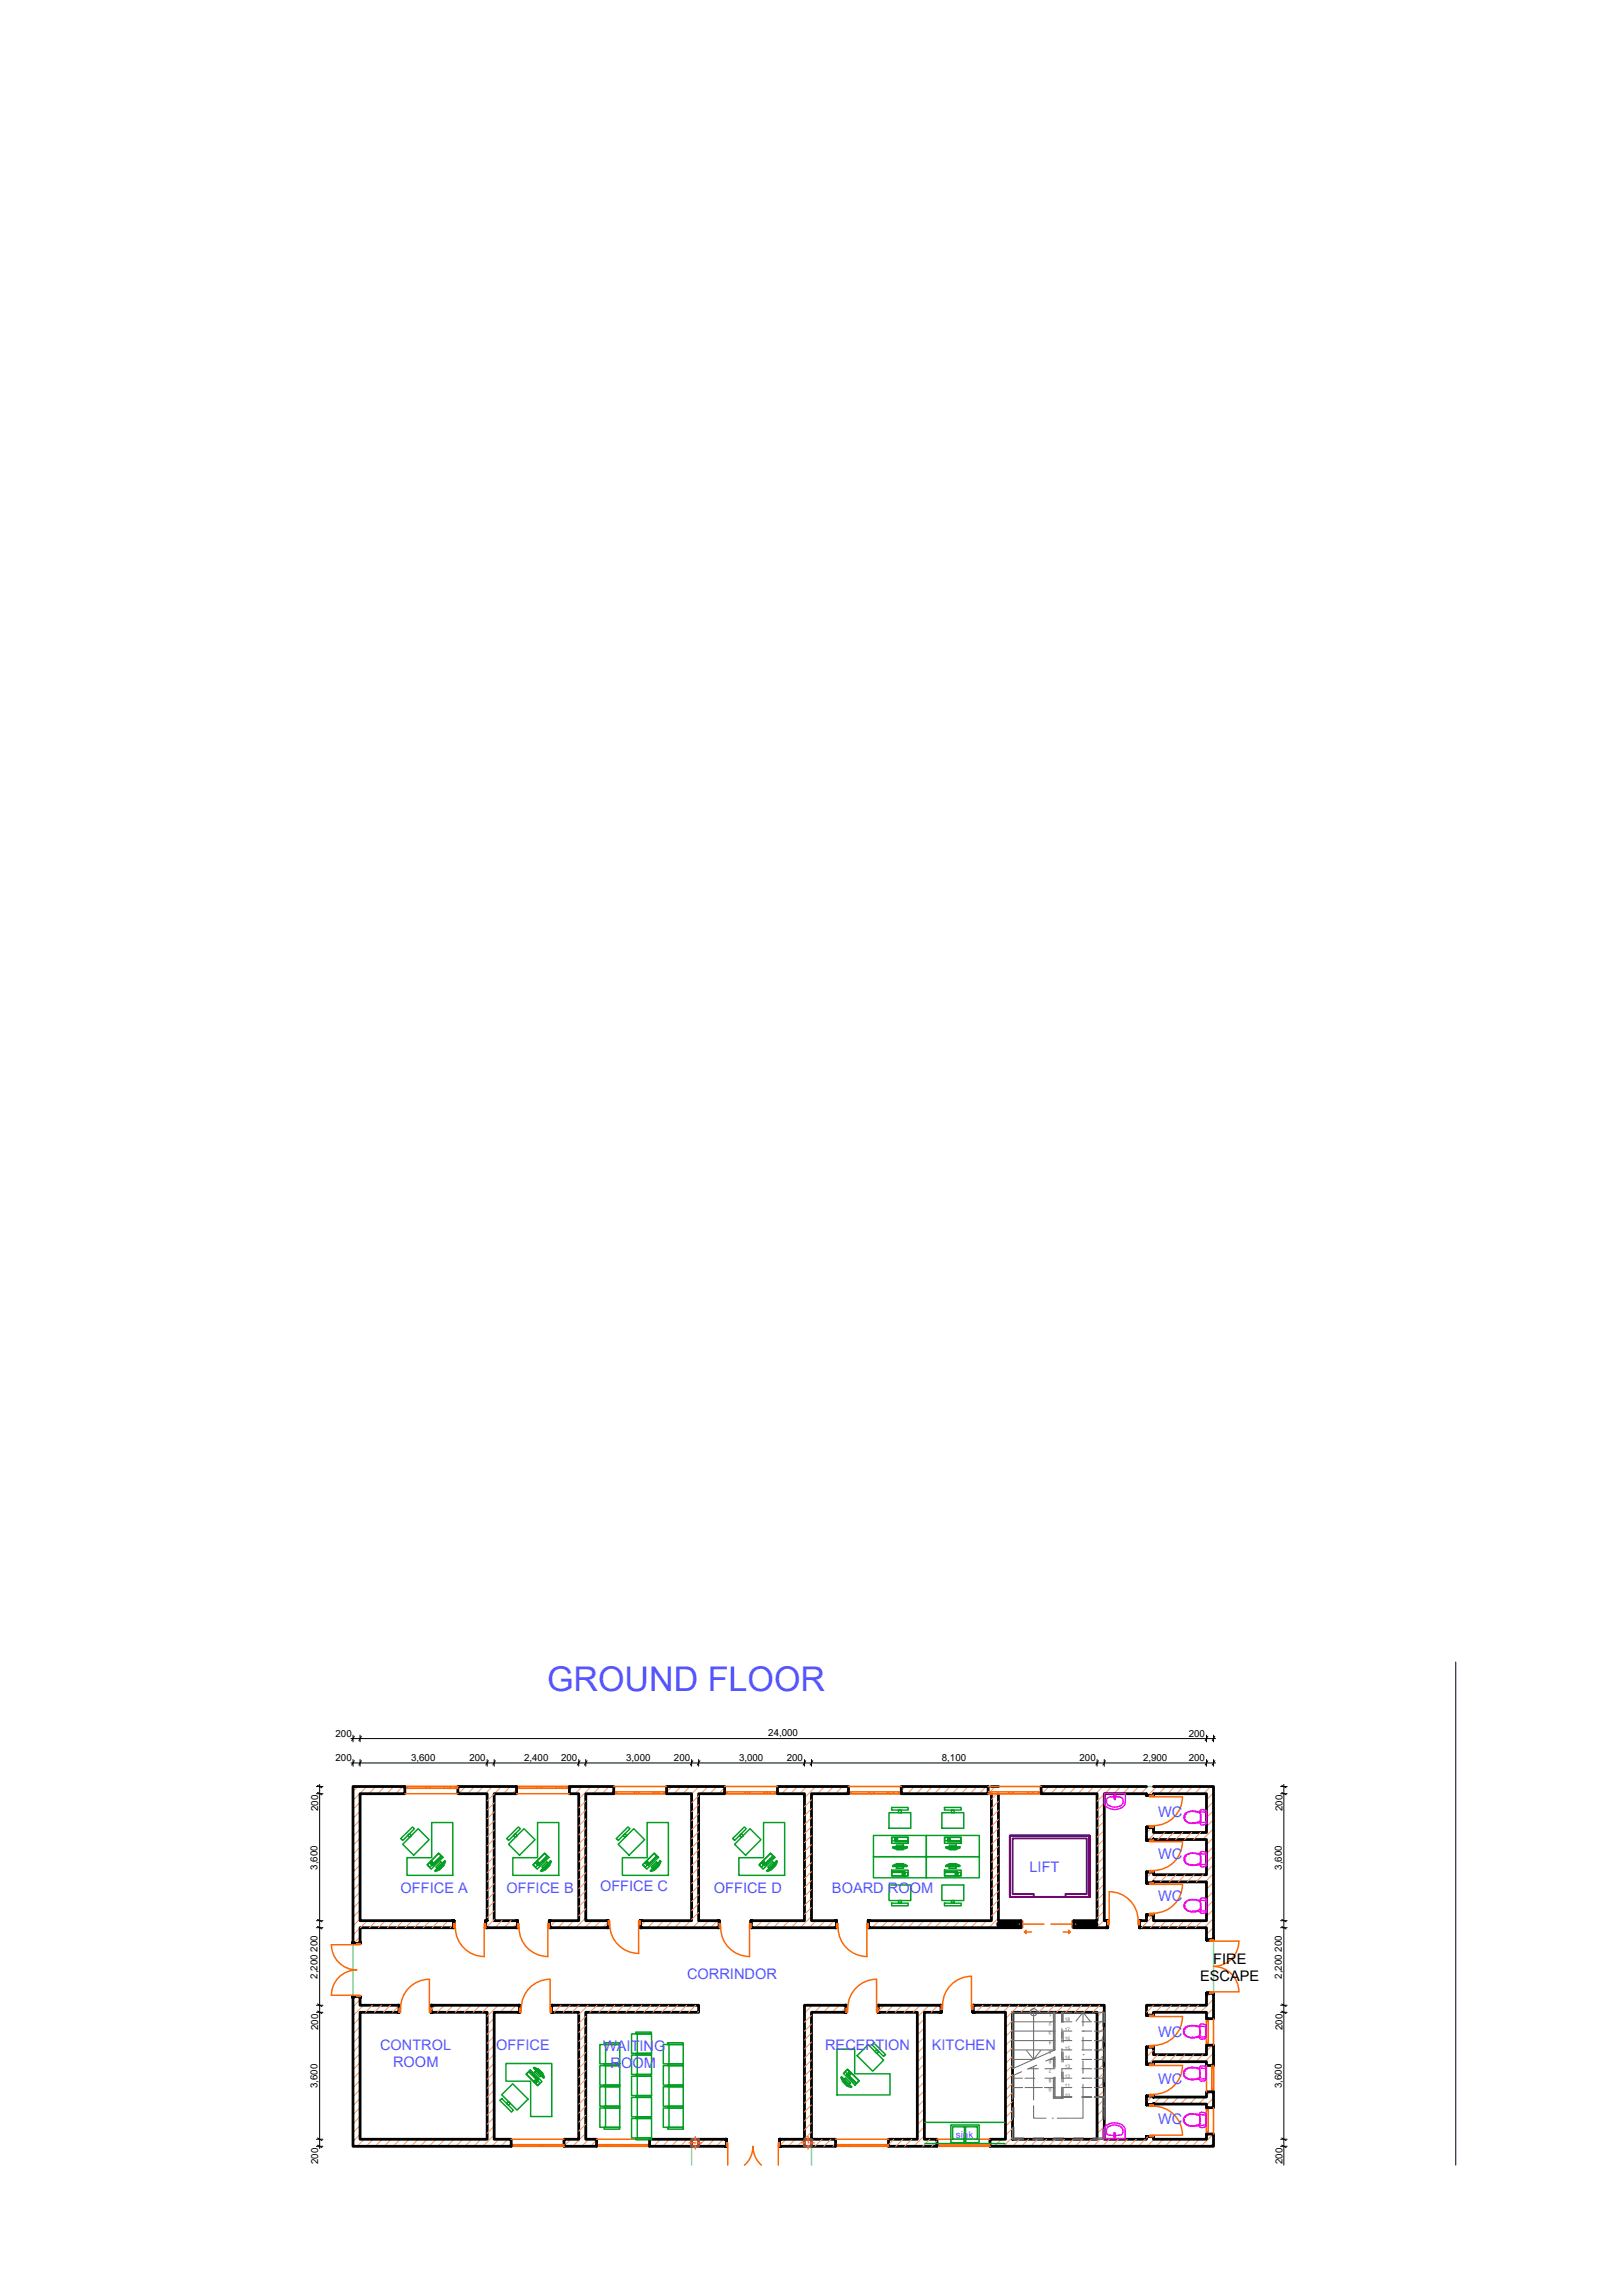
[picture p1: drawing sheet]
<svg xmlns="http://www.w3.org/2000/svg" width="210mm" height="297mm" viewBox="0 0 210 297" stroke-linecap="round" stroke-linejoin="round" font-family="sans-serif">
<defs><g id="words">
<text font-size="4.4" fill="#55f" x="70.8" y="218.8">GROUND FLOOR</text>
<g font-size="1.9" fill="#55f">
<text x="149.9" y="235.1">WC</text>
<text x="51.8" y="244.9">OFFICE A</text>
<text x="65.5" y="244.9">OFFICE B</text>
<text x="77.6" y="244.7">OFFICE C</text>
<text x="92.4" y="244.9">OFFICE D</text>
<text x="107.7" y="244.9">BOARD ROOM</text>
<text x="133.2" y="242.2">LIFT</text>
<text x="149.9" y="240.6">WC</text>
<text x="149.9" y="246">WC</text>
<text x="88.9" y="256">CORRINDOR</text>
<text x="149.9" y="263.5">WC</text>
<text x="49.2" y="265.3">CONTROL</text>
<text x="50.9" y="267.4">ROOM</text>
<text x="64.2" y="265.3">OFFICE</text>
<text x="78" y="265.3">WAITING</text>
<text x="79" y="267.5">ROOM</text>
<text x="106.8" y="265.3">RECEPTION</text>
<text x="120.6" y="265.3">KITCHEN</text>
<text x="149.9" y="269.6">WC</text>
<text x="149.9" y="274.8">WC</text>
</g>
<g font-size="1.9">
<text x="155.3" y="256.3">ESCAPE</text>
<text x="157" y="254.1">FIRE</text>
</g>
<g font-size="1.3">
<text x="43.4" y="227.9">200</text>
<text x="43.4" y="224.7">200</text>
<text x="53.2" y="227.8">3,600</text>
<text x="60.8" y="227.9">200</text>
<text x="67.8" y="227.8">2,400</text>
<text x="72.6" y="227.9">200</text>
<text x="81" y="227.8">3,000</text>
<text x="87.2" y="227.9">200</text>
<text x="95.6" y="227.8">3,000</text>
<text x="99.4" y="224.6">24,000</text>
<text x="101.8" y="227.9">200</text>
<text x="121.9" y="227.8">8,100</text>
<text x="139.7" y="227.9">200</text>
<text x="147.9" y="227.8">2,900</text>
<text x="153.8" y="227.9">200</text>
<text x="153.8" y="224.7">200</text>
<text x="41.2" y="234.3" transform="rotate(-90 41.2 234.3)">200</text>
<text x="166" y="234.3" transform="rotate(-90 166 234.3)">200</text>
<text x="41.1" y="241.9" transform="rotate(-90 41.1 241.9)">3,600</text>
<text x="165.9" y="241.9" transform="rotate(-90 165.9 241.9)">3,600</text>
<text x="41.1" y="256" transform="rotate(-90 41.1 256)">2,200 200</text>
<text x="165.9" y="256" transform="rotate(-90 165.9 256)">2,200 200</text>
<text x="41.2" y="262.6" transform="rotate(-90 41.2 262.6)">200</text>
<text x="166" y="262.6" transform="rotate(-90 166 262.6)">200</text>
<text x="41.1" y="270.2" transform="rotate(-90 41.1 270.2)">3,600</text>
<text x="165.9" y="270.2" transform="rotate(-90 165.9 270.2)">3,600</text>
<text x="41.2" y="280" transform="rotate(-90 41.2 280)">200</text>
<text x="166" y="280" transform="rotate(-90 166 280)">200</text>
</g>
<text font-size="1.3" fill="#55f" x="123.7" y="276.6">sink</text>
<g font-size=".6" fill="#6a6a6a">
<text x="136.1" y="261.6" transform="rotate(-180 136.1 261.6)">2</text>
<text x="136.1" y="262.8" transform="rotate(-180 136.1 262.8)">3</text>
<text x="136.1" y="260.4" transform="rotate(-180 136.1 260.4)">1</text>
<text x="137.8" y="263.9">16</text>
<text x="137.8" y="262.7">17</text>
<text x="137.8" y="261.5">18</text>
<text x="136.1" y="264" transform="rotate(-180 136.1 264)">4</text>
<text x="136.1" y="265.2" transform="rotate(-180 136.1 265.2)">5</text>
<text x="136.1" y="266.5" transform="rotate(-180 136.1 266.5)">6</text>
<text x="136.1" y="268.9" transform="rotate(-180 136.1 268.9)">8</text>
<text x="136.1" y="267.7" transform="rotate(-180 136.1 267.7)">7</text>
<text x="137.8" y="268.8">12</text>
<text x="137.8" y="267.6">13</text>
<text x="137.8" y="266.4">14</text>
<text x="137.8" y="265.2">15</text>
<text x="136.1" y="270.1" transform="rotate(-180 136.1 270.1)">9</text>
<text x="137.8" y="271.2">10</text>
<text x="137.8" y="270">11</text>
</g>
</g></defs>
<!-- layer: PDF_Solid Fills -->
<g fill="#fff" stroke="#fff" stroke-width=".13">
<path d="M45.7 231.1l.9 1h-.9z"/>
<path d="M45.7 258.3h.9v18.5z"/>
<path d="M156.1 276.1h.9v.7z"/>
<path d="M148.4 259.4l.9 .9h-.9z"/>
<path d="M154.2 262.1h.3z"/>
<path d="M153.6 262.2h2.5z"/>
<path d="M154 263.6h.7z"/>
<path d="M155.5 261.8h.1z"/>
<path d="M155.4 261.9h.3z"/>
<path d="M155.4 263.8h.3z"/>
<path d="M155.4 263.8h.2z"/>
<path d="M154.2 267.5h.3z"/>
<path d="M154 269h.7z"/>
<path d="M155.5 267.3h.1z"/>
<path d="M155.4 269.2h.3z"/>
<path d="M155.4 269.2h.2z"/>
<path d="M154.2 273.5h.3z"/>
<path d="M154 275h.7z"/>
<path d="M155.5 273.3h.1z"/>
<path d="M155.4 273.3h.3z"/>
<path d="M155.4 275.2h.3z"/>
<path d="M155.4 275.3h.2z"/>
<path d="M154.2 234.3h.3z"/>
<path d="M153.7 234.5h2.4z"/>
<path d="M153.6 235.7h2.5z"/>
<path d="M154.1 235.9h.6z"/>
<path d="M155.5 234.1h.1z"/>
<path d="M155.5 236.1h.2z"/>
<path d="M154.2 239.7h.3z"/>
<path d="M154.1 241.3h.6z"/>
<path d="M155.5 239.5l.1 .1z"/>
<path d="M155.5 241.5h.2z"/>
<path d="M154.2 245.8h.3z"/>
<path d="M153.7 245.9h2.4z"/>
<path d="M154.1 247.3h.6z"/>
<path d="M155.5 245.5h.1z"/>
<path d="M155.5 245.6h.3z"/>
<path d="M155.5 247.5h.2z"/>
<path d="M124.8 277.1h.1z"/>
<path d="M85.4 240.7l.1 .1h-.2z"/>
<path d="M84.9 240.9l.2 .2h-.3z"/>
<path d="M84.7 241.9h.1z"/>
<path d="M84.3 241.9h.4l-.2 .1z"/>
<path d="M71.2 240.7l.1 .1h-.2z"/>
<path d="M70.8 240.9l.1 .2h-.3z"/>
<path d="M70.5 241.9h.1z"/>
<path d="M70.1 241.9h.4l-.2 .1z"/>
<path d="M57.4 240.8l.1-.1 .1 .1z"/>
<path d="M57.1 240.9l.1 .2h-.3z"/>
<path d="M56.8 241.9h.1z"/>
<path d="M56.4 241.9h.4l-.2 .1z"/>
<path d="M100.4 240.8l.1-.1 .1 .1z"/>
<path d="M100 240.9l.2 .2h-.3z"/>
<path d="M99.7 241.9h.2z"/>
<path d="M99.3 241.9h.4l-.1 .1z"/>
<path d="M108.8 268.8l.1-.1 .1 .1z"/>
<path d="M109.4 268.8l.2 .2h-.4z"/>
<path d="M109.6 269.8h.1z"/>
<path d="M109.7 269.8h.4l.1 .2z"/>
<path d="M69.2 267.5l.2 .1h-.3z"/>
<path d="M69.6 267.6l.1 .1h-.1z"/>
<path d="M69.7 268.5h.3l-.1 .2z"/>
<path d="M70 268.5h.4v.3z"/>
<path d="M143.9 274.7h.7z"/>
<path d="M144.1 276.4h.3l-.1 .1z"/>
<path d="M143.6 234h1.3l-.3 .1z"/>
<path d="M144.2 232.2h.1z"/>
<path d="M144.2 232.8h.1z"/>
<path d="M45.7 231.1l6.7 .3v-.3zM45.7 231.1l6.7 .3h-6.5z"/>
<path d="M45.9 231.4l6.5 .7v-.7zM45.9 231.4l6.5 .7h-5.8z"/>
<path d="M59.3 231.1l7.6 .3v-.3zM59.3 231.1l7.6 .3h-7.6z"/>
<path d="M59.3 231.4l7.6 .7v-.7zM59.3 231.4l7.6 .7h-7.6z"/>
<path d="M73.7 231.1l5.7 .3v-.3zM73.7 231.1l5.7 .3h-5.7z"/>
<path d="M73.7 231.4l5.7 .4v-.4zM73.7 231.4l5.7 .4h-5.7z"/>
<path d="M73.7 231.8l5.7 .3v-.3zM73.7 231.8l5.7 .3h-5.7z"/>
<path d="M86.3 231.1l7.5 .7v-.7zM86.3 231.1l7.5 .7h-7.5z"/>
<path d="M86.3 231.8l7.5 .3v-.3zM86.3 231.8l7.5 .3h-7.5z"/>
<path d="M100.6 231.1l9.2 .7v-.7zM100.6 231.1l9.2 .7h-9.2z"/>
<path d="M100.6 231.8l9.2 .3v-.3zM100.6 231.8l9.2 .3h-9.2z"/>
<path d="M116.6 231.1l11.3 .7v-.7zM116.6 231.1l11.3 .7h-11.3z"/>
<path d="M116.6 231.8l11.3 .3v-.3zM116.6 231.8l11.3 .3h-11.3z"/>
<path d="M134.7 231.1l7.3 .7v-.7zM134.7 231.1l7.3 .7h-7.3z"/>
<path d="M134.7 231.8l7.3 .3v-.3zM134.7 231.8l7.3 .3h-7.3z"/>
<path d="M142.9 231.1v1l5.5-1zM142.9 232.1l5.5-1v1z"/>
<path d="M149.3 231.1v1l6.8-1zM149.3 232.1l6.8-1v1z"/>
<path d="M66.9 231.1l6.8 .3v-.3zM66.9 231.1l6.8 .3h-6.8z"/>
<path d="M66.9 231.4l6.8 .7v-.7zM66.9 231.4l6.8 .7h-6.8z"/>
<path d="M79.4 231.1l6.9 .7v-.7zM79.4 231.1l6.9 .7h-6.9z"/>
<path d="M79.4 231.8l6.9 .3v-.3zM79.4 231.8l6.9 .3h-6.9z"/>
<path d="M93.8 231.1l6.8 .7v-.7zM93.8 231.1l6.8 .7h-6.8z"/>
<path d="M93.8 231.8l6.8 .3v-.3zM93.8 231.8l6.8 .3h-6.8z"/>
<path d="M109.8 231.1l6.8 .7v-.7zM109.8 231.1l6.8 .7h-6.8z"/>
<path d="M109.8 231.8l6.8 .3v-.3zM109.8 231.8l6.8 .3h-6.8z"/>
<path d="M127.9 231.1l6.8 .7v-.7zM127.9 231.1l6.8 .7h-6.8z"/>
<path d="M127.9 231.8l6.8 .3v-.3zM127.9 231.8l6.8 .3h-6.8z"/>
<path d="M52.4 231.1l6.9 .3v-.3zM52.4 231.1l6.9 .3h-6.9z"/>
<path d="M52.4 231.4l6.9 .7v-.7zM52.4 231.4l6.9 .7h-6.9z"/>
<path d="M46.6 276.8l19.6 .7v-.7zM46.6 276.8l19.6 .7h-20.3z"/>
<path d="M45.9 277.5l20.3 .2v-.2zM45.7 277.7l.2-.2 20.3 .2z"/>
<path d="M73 276.8l4.2 .7v-.7zM73 276.8l4.2 .7h-4.2z"/>
<path d="M73 277.5l4.2 .2v-.2zM73 277.5l4.2 .2h-4.2z"/>
<path d="M84.1 276.8l5.4 .7v-.7zM84.1 276.8l5.4 .7h-5.4z"/>
<path d="M84.1 277.5l5.4 .2v-.2zM84.1 277.5l5.4 .2h-5.4z"/>
<path d="M90.4 276.8l3.6 .4v-.4zM90.4 276.8l3.6 .4h-3.6z"/>
<path d="M90.4 277.2l3.6 .5v-.5zM90.4 277.2l3.6 .5h-3.6z"/>
<path d="M100.9 276.8l3.2 .4v-.4zM100.9 276.8l3.2 .4h-3.2z"/>
<path d="M100.9 277.2l3.2 .5v-.5zM100.9 277.2l3.2 .5h-3.2z"/>
<path d="M77.2 276.8l6.9 .7v-.7zM77.2 276.8l6.9 .7h-6.9z"/>
<path d="M77.2 277.5l6.9 .2v-.2zM77.2 277.5l6.9 .2h-6.9z"/>
<path d="M66.2 276.8l6.8 .7v-.7zM66.2 276.8l6.8 .7h-6.8z"/>
<path d="M66.2 277.5l6.8 .2v-.2zM66.2 277.5l6.8 .2h-6.8z"/>
<path d="M45.7 232.1l.9 19.3v-19.3zM45.7 232.1l.9 19.3h-.9z"/>
<path d="M45.7 258.3v18.5h.9zM45.7 276.8h.9l-.9 .9z"/>
<path d="M156.1 231.1l.9 19.9v-19.9zM156.1 231.1l.9 19.9h-.9z"/>
<path d="M156.1 257.8l.9 3.4v-3.4zM156.1 257.8l.9 3.4h-.9z"/>
<path d="M156.1 276.1v.7h.9zM156.1 276.8h.9v.9z"/>
<path d="M156.1 270.6l.9 2.1v-2.1zM156.1 270.6l.9 2.1h-.9z"/>
<path d="M156.1 261.2l.9 3.4v-3.4zM156.1 261.2l.9 3.4h-.9zM156.1 264.6l.9 2.6v-2.6zM156.1 264.6l.9 2.6h-.9z"/>
<path d="M156.1 267.2l.9 3.4v-3.4zM156.1 267.2l.9 3.4h-.9z"/>
<path d="M156.1 272.7l.9 3.4v-3.4zM156.1 272.7l.9 3.4h-.9z"/>
<path d="M64 260.3l-1 16.5h1zM63 260.3h1l-1 16.5z"/>
<path d="M75.8 260.3l-.9 16.5h.9zM74.9 260.3h.9l-.9 16.5z"/>
<path d="M119.6 260.3l-.9 16.5h.9zM118.7 260.3h.9l-.9 16.5z"/>
<path d="M46.6 248.5l12.1 .4v-.4zM46.6 248.5l12.1 .4h-12.1z"/>
<path d="M46.6 248.9l12.1 .5v-.5zM46.6 248.9l12.1 .5h-12.1z"/>
<path d="M62.9 248.5l4.1 .4v-.4zM62.9 248.5l4.1 .4h-4.1z"/>
<path d="M62.9 248.9l4.1 .5v-.5zM62.9 248.9l4.1 .5h-4.1z"/>
<path d="M71.1 248.5l7.6 .4v-.4zM71.1 248.5l7.6 .4h-7.6z"/>
<path d="M71.1 248.9l7.6 .1v-.1zM71.1 248.9l7.6 .1h-7.6z"/>
<path d="M71.1 249l7.6 .4v-.4zM71.1 249l7.6 .4h-7.6z"/>
<path d="M82.8 248.5l10.3 .4v-.4zM82.8 248.5l10.3 .4h-10.3z"/>
<path d="M82.8 248.9l10.3 .1v-.1zM82.8 248.9l10.3 .1h-10.3z"/>
<path d="M82.8 249l10.3 .4v-.4zM82.8 249l10.3 .4h-10.3z"/>
<path d="M97.2 248.5l11.1 .4v-.4zM97.2 248.5l11.1 .4h-11.1z"/>
<path d="M97.2 248.9l11.1 .5v-.5zM97.2 248.9l11.1 .5h-11.1z"/>
<path d="M112.4 248.5l19.7 .3v-.3zM112.4 248.5l19.7 .3h-19.7z"/>
<path d="M112.4 248.8l16.7 .1zM112.4 248.8l16.7 .1z"/>
<path d="M112.4 248.9l16.7 .2v-.2zM112.4 248.9l16.7 .2h-16.7z"/>
<path d="M112.4 249.1l19.7 .3v-.3zM112.4 249.1l19.7 .3h-19.7z"/>
<path d="M139 248.5l4.3 .3v-.3zM139 248.5l4.3 .3h-4.3z"/>
<path d="M142 248.8l1.3 .2v-.2zM142 248.8l1.3 .2h-1.3z"/>
<path d="M142 249l1.3 .1zM142 249l1.3 .1z"/>
<path d="M139 249.1l4.3 .3v-.3zM139 249.1l4.3 .3h-4.3z"/>
<path d="M147.5 248.5l8.6 .5v-.5zM147.5 248.5l8.6 .5h-8.6z"/>
<path d="M147.5 249l8.6 .4v-.4zM147.5 249l8.6 .4h-8.6z"/>
<path d="M46.6 259.4l5.1 .4v-.4zM46.6 259.4l5.1 .4h-5.1z"/>
<path d="M46.6 259.8l5.1 .5v-.5zM46.6 259.8l5.1 .5h-5.1z"/>
<path d="M55.8 259.4l11.5 .4v-.4zM55.8 259.4l11.5 .4h-11.5z"/>
<path d="M55.8 259.8l11.5 .5v-.5zM55.8 259.8l11.5 .5h-11.5z"/>
<path d="M71.4 259.4l19 .4v-.4zM71.4 259.4l19 .4h-19z"/>
<path d="M71.4 259.8l19 .5v-.5zM71.4 259.8l19 .5h-19z"/>
<path d="M64 232.1l-1 16.4h1zM63 232.1h1l-1 16.4z"/>
<path d="M75.8 232.1l-.9 16.4h.9zM74.9 232.1h.9l-.9 16.4z"/>
<path d="M90.4 232.1l-.9 16.4h.9zM89.5 232.1h.9l-.9 16.4z"/>
<path d="M105 232.1l-.9 16.4h.9zM104.1 232.1h.9l-.9 16.4z"/>
<path d="M142 231.1v17.4l.9-17.4zM142.9 231.1v17.4h-.9z"/>
<path d="M142 260.3v16.5l.9-17.4zM142.9 259.4v17.4h-.9z"/>
<path d="M149.3 271.3v.9h6.8zM149.3 271.3h6.8v.9z"/>
<path d="M149.3 265.8v.9h6.8zM149.3 265.8h6.8v.9z"/>
<path d="M148.4 259.4l.9 .9h6.8zM148.4 259.4h7.7v.9z"/>
<path d="M148.4 231.1l.9 1.2v-1.2zM148.4 231.1l.9 1.2h-.9z"/>
<path d="M148.4 247.7l.9 .8v-.8zM148.4 247.7l.9 .8h-.9z"/>
<path d="M148.4 242.2l.9 1.4v-1.4zM148.4 242.2l.9 1.4h-.9z"/>
<path d="M148.4 236.4l.9 1.7v-1.7zM148.4 236.4l.9 1.7h-.9z"/>
<path d="M130.1 260.3v16.5l.9-16.5zM131 260.3v16.5h-.9z"/>
<path d="M104.1 259.4l5.4 .4v-.4zM104.1 259.4l5.4 .4h-5z"/>
<path d="M104.5 259.8l5 .5v-.5zM104.5 259.8l5 .5h-4.5z"/>
<path d="M113.6 259.4l8.2 .4v-.4zM113.6 259.4l8.2 .4h-8.2z"/>
<path d="M113.6 259.8l8.2 .2v-.2zM113.6 259.8l8.2 .2h-8.2z"/>
<path d="M113.6 260l8.2 .3v-.3zM113.6 260l8.2 .3h-8.2z"/>
<path d="M125.9 259.4l16.5 .6 .5-.6zM125.9 259.4l16.5 .6h-16.5z"/>
<path d="M125.9 260l16.1 .3 .4-.3zM125.9 260l16.1 .3h-16.1z"/>
<path d="M105 276.8l3.1 .7v-.7zM105 276.8l3.1 .7h-3.1z"/>
<path d="M105 277.5l3.1 .2v-.2zM105 277.5l3.1 .2h-3.1z"/>
<path d="M115 276.8l6.2 .7v-.7zM115 276.8l6.2 .7h-6.2z"/>
<path d="M115 277.5l6.2 .2v-.2zM115 277.5l6.2 .2h-6.2z"/>
<path d="M128.1 276.8l28.7 .7-.7-.7zM128.1 276.8l28.7 .7h-28.7z"/>
<path d="M128.1 277.5l28.9 .2-.2-.2zM128.1 277.5l28.9 .2h-28.9z"/>
<path d="M121.2 276.8l6.9 .7v-.7zM121.2 276.8l6.9 .7h-6.9z"/>
<path d="M121.2 277.5l6.9 .2v-.2zM121.2 277.5l6.9 .2h-6.9z"/>
<path d="M108.1 276.8l6.9 .7v-.7zM108.1 276.8l6.9 .7h-6.9z"/>
<path d="M108.1 277.5l6.9 .2v-.2zM108.1 277.5l6.9 .2h-6.9z"/>
<path d="M105 260.3l-.9 16.5h.9zM104.1 259.4l.9 .9-.9 16.5z"/>
<path d="M128.3 231.1v17.4l.9-17.4zM129.2 231.1v17.4h-.9z"/>
<path d="M149.3 242.5v1h6.8zM149.3 242.5h6.8v1z"/>
<path d="M149.3 237.1v.9h6.8zM149.3 237.1h6.8v.9z"/>
<path d="M148.4 260.3l.9 .4v-.4zM148.4 260.3l.9 .4h-.9z"/>
<path d="M148.4 276.4l.9 .4v-.4zM148.4 276.4l.9 .4h-.9z"/>
<path d="M148.4 271.2l.9 1.1v-1.1zM148.4 271.2l.9 1.1h-.9z"/>
<path d="M148.4 264.8l.9 2.2v-2.2zM148.4 264.8l.9 2.2h-.9z"/>
<path d="M67.3 259.8v.5h.1zM67.3 259.8h.1v.5z"/>
<path d="M71.2 259.8l.2 .5v-.5zM71.2 259.8l.2 .5h-.2z"/>
<path d="M51.7 259.8v.5h.1zM51.7 259.8h.1v.5z"/>
<path d="M55.6 259.8l.2 .5v-.5zM55.6 259.8l.2 .5h-.2z"/>
<path d="M67 248.9v.5l.2-.5zM67.2 248.9v.5h-.2z"/>
<path d="M71.1 248.9l-.2 .5h.2zM70.9 248.9h.2l-.2 .5z"/>
<path d="M78.7 248.5v.5l.2-.5zM78.9 248.5v.5h-.2z"/>
<path d="M82.8 248.5l-.2 .5h.2zM82.6 248.5h.2l-.2 .5z"/>
<path d="M93.1 248.9v.5l.1-.5zM93.2 248.9v.5h-.1z"/>
<path d="M97.2 248.9l-.2 .5h.2zM97 248.9h.2l-.2 .5z"/>
<path d="M108.3 248.9v.5l.1-.5zM108.4 248.9v.5h-.1z"/>
<path d="M112.4 248.9l-.2 .5h.2zM112.2 248.9h.2l-.2 .5z"/>
<path d="M46.2 258.3h.4v-.2zM46.2 258.1h.4l-.4 .2z"/>
<path d="M46.2 251.4v.2l.4-.2zM46.2 251.6l.4-.2v.2z"/>
<path d="M156.6 257.7v.1h.4zM156.6 257.7h.4v.1z"/>
<path d="M156.6 251l.4 .1v-.1zM156.6 251l.4 .1h-.4z"/>
<path d="M132.1 249.1v.3l.2-.3zM132.3 249.1v.3h-.2z"/>
<path d="M132.1 248.5v.3l.2-.3zM132.3 248.5v.3h-.2z"/>
<path d="M139 249.1l-.3 .3h.3zM138.7 249.1h.3l-.3 .3z"/>
<path d="M139 248.5l-.3 .3h.3zM138.7 248.5h.3l-.3 .3z"/>
<path d="M109.5 259.8v.5h.2zM109.5 259.8h.2v.5z"/>
<path d="M113.4 259.8l.2 .5v-.5zM113.4 259.8l.2 .5h-.2z"/>
<path d="M121.8 259.4v.6h.2zM121.8 259.4h.2v.6z"/>
<path d="M125.7 259.4l.2 .6v-.6zM125.7 259.4l.2 .6h-.2z"/>
<path d="M58.7 248.9v.5l.2-.5zM58.9 248.9v.5h-.2z"/>
<path d="M62.9 248.9l-.2 .5h.2zM62.7 248.9h.2l-.2 .5z"/>
<path d="M100.7 277.2l.2 .5v-.5zM100.7 277.2l.2 .5h-.2z"/>
<path d="M94 277.2v.5h.2zM94 277.2h.2v.5z"/>
<path d="M147.5 248.5l-.2 .5h.2zM147.3 248.5h.2l-.2 .5z"/>
<path d="M143.3 248.5v.5l.2-.5zM143.5 248.5v.5h-.2z"/>
<path d="M148.8 236.2v.2h.5zM148.8 236.2h.5v.2z"/>
<path d="M148.8 232.3l.5 .2v-.2zM148.8 232.3l.5 .2h-.5z"/>
<path d="M148.8 242v.2h.5zM148.8 242h.5v.2z"/>
<path d="M148.8 238.1l.5 .2v-.2zM148.8 238.1l.5 .2h-.5z"/>
<path d="M148.8 247.5v.2h.5zM148.8 247.5h.5v.2z"/>
<path d="M148.8 243.6l.5 .2v-.2zM148.8 243.6l.5 .2h-.5z"/>
<path d="M148.8 264.6v.2h.5zM148.8 264.6h.5v.2z"/>
<path d="M148.8 260.7l.5 .2v-.2zM148.8 260.7l.5 .2h-.5z"/>
<path d="M148.8 271v.2h.5zM148.8 271h.5v.2z"/>
<path d="M148.8 267l.5 .2v-.2zM148.8 267l.5 .2h-.5z"/>
<path d="M148.8 272.3v.2l.5-.2zM148.8 272.5l.5-.2v.2z"/>
<path d="M148.8 276.4h.5v-.2zM148.8 276.2h.5l-.5 .2z"/>
<path d="M66.9 231.1v.3h.3zM66.9 231.1h.3v.3z"/>
<path d="M69.5 231.1l.3 .3v-.3zM69.5 231.1l.3 .3h-.3z"/>
<path d="M67.2 231.1v.3h2.3zM67.2 231.1h2.3v.3z"/>
<path d="M69.8 231.1v.3h.3zM69.8 231.1h.3v.3z"/>
<path d="M71.9 231.1l.4 .3v-.3zM71.9 231.1l.4 .3h-.4z"/>
<path d="M70.1 231.1v.3h1.8zM70.1 231.1h1.8v.3z"/>
<path d="M72.3 231.1v.3h.4zM72.3 231.1h.4v.3z"/>
<path d="M73.3 231.1l.4 .3v-.3zM73.3 231.1l.4 .3h-.4z"/>
<path d="M72.7 231.1v.3h.6zM72.7 231.1h.6v.3z"/>
<path d="M79.4 231.8v.3h.4zM79.4 231.8h.4v.3z"/>
<path d="M82.1 231.8l.3 .3v-.3zM82.1 231.8l.3 .3h-.3z"/>
<path d="M79.8 231.8v.3h2.3zM79.8 231.8h2.3v.3z"/>
<path d="M82.4 231.8v.3h.3zM82.4 231.8h.3v.3z"/>
<path d="M84.5 231.8l.4 .3v-.3zM84.5 231.8l.4 .3h-.4z"/>
<path d="M82.7 231.8v.3h1.8zM82.7 231.8h1.8v.3z"/>
<path d="M84.9 231.8v.3h.4zM84.9 231.8h.4v.3z"/>
<path d="M85.9 231.8l.4 .3v-.3zM85.9 231.8l.4 .3h-.4z"/>
<path d="M85.3 231.8v.3h.6zM85.3 231.8h.6v.3z"/>
<path d="M93.8 231.8v.3h.3zM93.8 231.8h.3v.3z"/>
<path d="M96.4 231.8l.3 .3v-.3zM96.4 231.8l.3 .3h-.3z"/>
<path d="M94.1 231.8v.3h2.3zM94.1 231.8h2.3v.3z"/>
<path d="M96.7 231.8v.3h.4zM96.7 231.8h.4v.3z"/>
<path d="M98.9 231.8l.4 .3v-.3zM98.9 231.8l.4 .3h-.4z"/>
<path d="M97.1 231.8v.3h1.8zM97.1 231.8h1.8v.3z"/>
<path d="M99.3 231.8v.3h.4zM99.3 231.8h.4v.3z"/>
<path d="M100.3 231.8l.3 .3v-.3zM100.3 231.8l.3 .3h-.3z"/>
<path d="M99.7 231.8v.3h.6zM99.7 231.8h.6v.3z"/>
<path d="M109.8 231.8v.3l.3-.3zM109.8 232.1l.3-.3v.3z"/>
<path d="M112.8 232.1h.3v-.3zM112.8 231.8h.3l-.3 .3zM112.4 232.1h.4v-.3zM112.4 231.8h.4l-.4 .3zM110.1 232.1h2.3v-.3zM110.1 231.8h2.3l-2.3 .3z"/>
<path d="M115.3 232.1h.4v-.3zM115.3 231.8h.4l-.4 .3zM114.9 232.1h.4v-.3zM114.9 231.8h.4l-.4 .3zM113.1 232.1h1.8v-.3zM113.1 231.8h1.8l-1.8 .3z"/>
<path d="M116.3 232.1h.3v-.3zM116.3 231.8h.3l-.3 .3zM115.7 232.1h.6v-.3zM115.7 231.8h.6l-.6 .3z"/>
<path d="M127.9 231.8v.3l.3-.3zM127.9 232.1l.3-.3v.3z"/>
<path d="M130.8 232.1h.4v-.3zM130.8 231.8h.4l-.4 .3zM130.5 232.1h.3v-.3zM130.5 231.8h.3l-.3 .3zM128.2 232.1h2.3v-.3zM128.2 231.8h2.3l-2.3 .3z"/>
<path d="M133.4 232.1h.4v-.3zM133.4 231.8h.4l-.4 .3zM133 232.1h.4v-.3zM133 231.8h.4l-.4 .3zM131.2 232.1h1.8v-.3zM131.2 231.8h1.8l-1.8 .3z"/>
<path d="M134.4 232.1h.3v-.3zM134.4 231.8h.3l-.3 .3zM133.8 232.1h.6v-.3zM133.8 231.8h.6l-.6 .3z"/>
<path d="M83.7 277.7h.4v-.2zM83.7 277.5h.4l-.4 .2z"/>
<path d="M80.8 277.5v.2l.3-.2zM80.8 277.7l.3-.2v.2zM81.1 277.5v.2l.3-.2zM81.1 277.7l.3-.2v.2zM81.4 277.5v.2l2.3-.2zM81.4 277.7l2.3-.2v.2z"/>
<path d="M78.2 277.5v.2l.4-.2zM78.2 277.7l.4-.2v.2zM78.6 277.5v.2l.4-.2zM78.6 277.7l.4-.2v.2zM79 277.5v.2l1.8-.2zM79 277.7l1.8-.2v.2z"/>
<path d="M77.2 277.5v.2l.3-.2zM77.2 277.7l.3-.2v.2zM77.5 277.5v.2l.7-.2zM77.5 277.7l.7-.2v.2z"/>
<path d="M72.7 277.7h.3v-.2zM72.7 277.5h.3l-.3 .2z"/>
<path d="M69.7 277.5v.2l.3-.2zM69.7 277.7l.3-.2v.2zM70 277.5v.2l.3-.2zM70 277.7l.3-.2v.2zM70.3 277.5v.2l2.4-.2zM70.3 277.7l2.4-.2v.2z"/>
<path d="M67.1 277.5v.2l.4-.2zM67.1 277.7l.4-.2v.2zM67.5 277.5v.2l.4-.2zM67.5 277.7l.4-.2v.2zM67.9 277.5v.2l1.8-.2zM67.9 277.7l1.8-.2v.2z"/>
<path d="M66.2 277.5v.2l.3-.2zM66.2 277.7l.3-.2v.2zM66.5 277.5v.2l.6-.2zM66.5 277.7l.6-.2v.2z"/>
<path d="M156.1 261.2v.3l.3-.3zM156.4 261.2v.3h-.3z"/>
<path d="M156.4 264.2l-.3 .4h.3zM156.1 264.2h.3l-.3 .4z"/>
<path d="M156.1 261.5v2.7l.3-2.7zM156.4 261.5v2.7h-.3z"/>
<path d="M156.8 267.2v.4l.2-.4zM157 267.2v.4h-.2z"/>
<path d="M157 270.3l-.2 .3h.2zM156.8 270.3h.2l-.2 .3z"/>
<path d="M156.8 267.6v2.7l.2-2.7zM157 267.6v2.7h-.2z"/>
<path d="M156.4 275.7l-.3 .4h.3zM156.1 275.7h.3l-.3 .4z"/>
<path d="M156.1 272.7v.3l.3-.3zM156.4 272.7v.3h-.3z"/>
<path d="M156.4 273l-.3 2.7h.3zM156.1 273h.3l-.3 2.7z"/>
<path d="M52.4 231.1v.3h.3zM52.4 231.1h.3v.3z"/>
<path d="M55.1 231.1l.3 .3v-.3zM55.1 231.1l.3 .3h-.3z"/>
<path d="M52.7 231.1v.3h2.4zM52.7 231.1h2.4v.3z"/>
<path d="M55.4 231.1v.3h.3zM55.4 231.1h.3v.3z"/>
<path d="M57.5 231.1l.4 .3v-.3zM57.5 231.1l.4 .3h-.4z"/>
<path d="M55.7 231.1v.3h1.8zM55.7 231.1h1.8v.3z"/>
<path d="M57.9 231.1v.3h.4zM57.9 231.1h.4v.3z"/>
<path d="M58.9 231.1l.4 .3v-.3zM58.9 231.1l.4 .3h-.4z"/>
<path d="M58.3 231.1v.3h.6zM58.3 231.1h.6v.3z"/>
<path d="M127.7 277.7h.4v-.2zM127.7 277.5h.4l-.4 .2z"/>
<path d="M124.8 277.5v.2l.3-.2zM124.8 277.7l.3-.2v.2zM125.1 277.5v.2l.3-.2zM125.1 277.7l.3-.2v.2zM125.4 277.5v.2l2.3-.2zM125.4 277.7l2.3-.2v.2z"/>
<path d="M122.2 277.5v.2l.4-.2zM122.2 277.7l.4-.2v.2zM122.6 277.5v.2l.4-.2zM122.6 277.7l.4-.2v.2zM123 277.5v.2l1.8-.2zM123 277.7l1.8-.2v.2z"/>
<path d="M121.2 277.5v.2l.4-.2zM121.2 277.7l.4-.2v.2zM121.6 277.5v.2l.6-.2zM121.6 277.7l.6-.2v.2z"/>
<path d="M114.6 277.7h.4v-.2zM114.6 277.5h.4l-.4 .2z"/>
<path d="M111.7 277.5v.2l.3-.2zM111.7 277.7l.3-.2v.2zM112 277.5v.2l.3-.2zM112 277.7l.3-.2v.2zM112.3 277.5v.2l2.3-.2zM112.3 277.7l2.3-.2v.2z"/>
<path d="M109.1 277.5v.2l.4-.2zM109.1 277.7l.4-.2v.2zM109.5 277.5v.2l.4-.2zM109.5 277.7l.4-.2v.2zM109.9 277.5v.2l1.8-.2zM109.9 277.7l1.8-.2v.2z"/>
<path d="M108.1 277.5v.2l.4-.2zM108.1 277.7l.4-.2v.2zM108.5 277.5v.2l.6-.2zM108.5 277.7l.6-.2v.2z"/>
<path d="M89.5 276.8v.9h.9zM89.5 276.8h.9v.9z"/>
<path d="M104.1 276.8v.9h.9zM104.1 276.8h.9v.9z"/>
<path d="M131 260.3l5.5 4.9v-4.9zM131 260.3l5.5 4.9-5.5 2.4z"/>
<path d="M136.3 260.3v5l.2-5zM136.5 260.3v4.9l-.2 .1z"/>
<path d="M131 260.3v7.3l.2-7.3zM131.2 260.3v7.3h-.2z"/>
<path d="M130.7 237.5v7.9h10.3zM130.7 237.5h10.3v7.9z"/>
<path d="M154.2 262.1h.5zM154 262.1h.7z"/>
<path d="M154 262.1h1.3zM153.8 262.1h1.5z"/>
<path d="M153.8 262.1l2.3 .1zM153.6 262.2l.2-.1 2.3 .1zM153.6 262.2h2.5z"/>
<path d="M153.6 262.2l2.5 .1v-.1zM153.4 262.3l.2-.1 2.5 .1z"/>
<path d="M153.4 262.3l2.7 .2v-.2zM153.4 262.3l2.7 .2h-2.8z"/>
<path d="M153.3 262.5l2.8 .1v-.1zM153.3 262.5l2.8 .1h-2.9z"/>
<path d="M153.2 262.6l2.9 .2v-.2zM153.2 262.6l2.9 .2h-3z"/>
<path d="M153.1 262.8l3 .2v-.2zM153.1 262.8l3 .2h-2.9z"/>
<path d="M153.2 263l2.9 .2v-.2zM153.2 263l2.9 .2h-2.8z"/>
<path d="M153.3 263.2l2.8 .1v-.1zM153.3 263.2l2.8 .1h-2.7z"/>
<path d="M153.4 263.3l2.7 .2v-.2zM153.4 263.3l2.7 .2h-2.5z"/>
<path d="M153.6 263.5h2.5zM153.6 263.5h2.5z"/>
<path d="M153.6 263.5h2.5zM153.6 263.5l1.7 .1z"/>
<path d="M153.8 263.6h1.5zM153.8 263.6h.9z"/>
<path d="M154 263.6h.5zM154.2 263.6h.3z"/>
<path d="M155.5 261.8l.1 .1zM155.5 261.8l.1 .1z"/>
<path d="M155.4 261.9h.2zM155.4 261.9h.2z"/>
<path d="M155.4 261.9h.3zM155.4 261.9h.3zM155.4 261.9h.3z"/>
<path d="M155.4 261.9h.4zM155.4 261.9h.4z"/>
<path d="M155.3 261.9h.5zM155.3 261.9h.5z"/>
<path d="M155.3 261.9h.6zM155.3 261.9h.6z"/>
<path d="M155.3 261.9h.6zM155.3 261.9h.6z"/>
<path d="M155.3 261.9h.6zM155.3 261.9h.6z"/>
<path d="M155.3 261.9h.7zM155.3 261.9h.7z"/>
<path d="M155.3 261.9l.7 .1zM155.3 261.9l.7 .1z"/>
<path d="M155.3 262h.8zM155.3 262h.8z"/>
<path d="M155.3 262h.8zM155.3 262h.8z"/>
<path d="M155.2 262l.9 .1zM155.2 262l.9 .1z"/>
<path d="M155.2 262.1h.9zM155.2 262.1h.9z"/>
<path d="M155.2 262.1l.9 .2v-.2zM155.2 262.1l.9 .2h-.8z"/>
<path d="M155.3 262.3l.8 .2v-.2zM155.3 262.3l.8 .2h-.8z"/>
<path d="M155.3 262.5l.8 .2v-.2zM155.3 262.5l.8 .2h-.8z"/>
<path d="M155.3 262.7l.8 .1v-.1zM155.3 262.7l.8 .1h-.8z"/>
<path d="M155.3 262.8l.8 .2v-.2zM155.3 262.8l.8 .2h-.8z"/>
<path d="M155.3 263l.8 .2v-.2zM155.3 263l.8 .2h-.8z"/>
<path d="M155.3 263.2l.8 .2v-.2zM155.3 263.2l.8 .2h-.8z"/>
<path d="M155.3 263.4l.8 .1v-.1zM155.3 263.4l.8 .1h-.9z"/>
<path d="M155.2 263.5l.9 .1zM155.2 263.5l.9 .1z"/>
<path d="M155.2 263.6h.9zM155.2 263.6h.9z"/>
<path d="M155.2 263.6l.9 .1zM155.2 263.6l.9 .1z"/>
<path d="M155.3 263.7h.8zM155.3 263.7h.7z"/>
<path d="M155.3 263.7h.7zM155.3 263.7h.7z"/>
<path d="M155.3 263.7h.7zM155.3 263.7h.6z"/>
<path d="M155.3 263.7h.6zM155.3 263.7h.6z"/>
<path d="M155.3 263.7h.6zM155.3 263.7l.6 .1z"/>
<path d="M155.3 263.8h.6zM155.3 263.8h.5z"/>
<path d="M155.3 263.8h.5zM155.3 263.8h.5z"/>
<path d="M155.3 263.8h.5zM155.3 263.8h.4zM155.4 263.8h.3z"/>
<path d="M155.4 263.8h.3zM155.4 263.8h.2z"/>
<path d="M155.4 263.8h.2zM155.4 263.8h.2z"/>
<path d="M155.4 263.8h.2zM155.5 263.8h.1z"/>
<path d="M154.2 267.5h.5zM154 267.5h.7z"/>
<path d="M154 267.5l1.3 .1zM153.8 267.6h1.5z"/>
<path d="M153.8 267.6h2.3zM153.6 267.6h2.5z"/>
<path d="M153.6 267.6h2.5zM153.6 267.6h2.5z"/>
<path d="M153.6 267.6l2.5 .1v-.1zM153.4 267.7l.2-.1 2.5 .1z"/>
<path d="M153.4 267.7l2.7 .2v-.2zM153.4 267.7l2.7 .2h-2.8z"/>
<path d="M153.3 267.9l2.8 .2v-.2zM153.3 267.9l2.8 .2h-2.9z"/>
<path d="M153.2 268.1l2.9 .2v-.2zM153.2 268.1l2.9 .2h-3z"/>
<path d="M153.1 268.3l3 .1v-.1zM153.1 268.3l3 .1h-2.9z"/>
<path d="M153.2 268.4l2.9 .2v-.2zM153.2 268.4l2.9 .2h-2.8z"/>
<path d="M153.3 268.6l2.8 .2v-.2zM153.3 268.6l2.8 .2h-2.7z"/>
<path d="M153.4 268.8l2.7 .1v-.1zM153.4 268.8l2.7 .1h-2.5z"/>
<path d="M153.6 268.9h2.5zM153.6 268.9h2.5z"/>
<path d="M153.6 268.9h2.5zM153.6 268.9l1.7 .1z"/>
<path d="M153.8 269h1.5zM153.8 269h.9z"/>
<path d="M154 269l.5 .1zM154.2 269.1h.3z"/>
<path d="M155.5 267.3h.1zM155.4 267.3h.2z"/>
<path d="M155.4 267.3h.2zM155.4 267.3h.2z"/>
<path d="M155.4 267.3h.3zM155.4 267.3h.3z"/>
<path d="M155.4 267.3h.3zM155.4 267.3h.3z"/>
<path d="M155.4 267.3h.4zM155.3 267.3h.5z"/>
<path d="M155.3 267.3h.5zM155.3 267.3h.5z"/>
<path d="M155.3 267.3h.6zM155.3 267.3h.6z"/>
<path d="M155.3 267.3h.6zM155.3 267.3h.6z"/>
<path d="M155.3 267.3l.6 .1zM155.3 267.3l.6 .1z"/>
<path d="M155.3 267.4h.7zM155.3 267.4h.7z"/>
<path d="M155.3 267.4h.7zM155.3 267.4h.7z"/>
<path d="M155.3 267.4h.8zM155.3 267.4h.8z"/>
<path d="M155.3 267.4h.8zM155.3 267.4h.8z"/>
<path d="M155.2 267.4l.9 .1zM155.2 267.4l.9 .1z"/>
<path d="M155.2 267.5l.9 .1zM155.2 267.5l.9 .1z"/>
<path d="M155.2 267.6l.9 .1v-.1zM155.2 267.6l.9 .1h-.8z"/>
<path d="M155.3 267.7l.8 .2v-.2zM155.3 267.7l.8 .2h-.8z"/>
<path d="M155.3 267.9l.8 .2v-.2zM155.3 267.9l.8 .2h-.8z"/>
<path d="M155.3 268.1l.8 .2v-.2zM155.3 268.1l.8 .2h-.8z"/>
<path d="M155.3 268.3l.8 .1v-.1zM155.3 268.3l.8 .1h-.8z"/>
<path d="M155.3 268.4l.8 .2v-.2zM155.3 268.4l.8 .2h-.8z"/>
<path d="M155.3 268.6l.8 .2v-.2zM155.3 268.6l.8 .2h-.8z"/>
<path d="M155.3 268.8l.8 .2v-.2zM155.3 268.8l.8 .2h-.9z"/>
<path d="M155.2 269h.9zM155.2 269h.9z"/>
<path d="M155.2 269l.9 .1zM155.2 269l.9 .1z"/>
<path d="M155.2 269.1h.9zM155.2 269.1h.9z"/>
<path d="M155.3 269.1h.7zM155.3 269.1h.8z"/>
<path d="M155.3 269.1h.7zM155.3 269.1h.7z"/>
<path d="M155.3 269.1h.7zM155.3 269.1l.6 .1z"/>
<path d="M155.3 269.2h.6zM155.3 269.2h.6z"/>
<path d="M155.3 269.2h.6zM155.3 269.2h.6z"/>
<path d="M155.3 269.2h.5zM155.3 269.2h.6z"/>
<path d="M155.3 269.2h.5zM155.3 269.2h.5z"/>
<path d="M155.3 269.2h.5zM155.3 269.2h.4zM155.4 269.2h.3z"/>
<path d="M155.4 269.2h.3zM155.4 269.2h.2z"/>
<path d="M155.4 269.2h.2zM155.4 269.2h.2z"/>
<path d="M155.4 269.2h.2zM155.5 269.2h.1z"/>
<path d="M154.2 273.5h.5zM154 273.5h.7z"/>
<path d="M154 273.5h1.3zM153.8 273.5h1.5z"/>
<path d="M153.8 273.5l2.3 .1zM153.6 273.6l.2-.1 2.3 .1z"/>
<path d="M153.6 273.6h2.5zM153.6 273.6h2.5z"/>
<path d="M153.6 273.6l2.5 .2v-.2zM153.4 273.8l.2-.2 2.5 .2z"/>
<path d="M153.4 273.8l2.7 .1v-.1zM153.4 273.8l2.7 .1h-2.8z"/>
<path d="M153.3 273.9l2.8 .2v-.2zM153.3 273.9l2.8 .2h-2.9z"/>
<path d="M153.2 274.1l2.9 .2v-.2zM153.2 274.1l2.9 .2h-3z"/>
<path d="M153.1 274.3l3 .2v-.2zM153.1 274.3l3 .2h-2.9z"/>
<path d="M153.2 274.5l2.9 .1v-.1zM153.2 274.5l2.9 .1h-2.8z"/>
<path d="M153.3 274.6l2.8 .2v-.2zM153.3 274.6l2.8 .2h-2.7z"/>
<path d="M153.4 274.8l2.7 .1v-.1zM153.4 274.8l2.7 .1h-2.5z"/>
<path d="M153.6 274.9h2.5zM153.6 274.9h2.5z"/>
<path d="M153.6 274.9h2.5zM153.6 274.9l1.7 .1z"/>
<path d="M153.8 275h1.5zM153.8 275h.9z"/>
<path d="M154 275l.5 .1zM154.2 275.1h.3z"/>
<path d="M155.5 273.3h.1zM155.5 273.3h.1z"/>
<path d="M155.4 273.3h.2zM155.4 273.3h.2z"/>
<path d="M155.4 273.3h.3zM155.4 273.3h.3zM155.4 273.3h.3z"/>
<path d="M155.4 273.3h.4zM155.4 273.3h.4z"/>
<path d="M155.3 273.3h.5zM155.3 273.3h.5z"/>
<path d="M155.3 273.3h.6zM155.3 273.3h.6z"/>
<path d="M155.3 273.3l.6 .1zM155.3 273.3l.6 .1z"/>
<path d="M155.3 273.4h.6zM155.3 273.4h.6z"/>
<path d="M155.3 273.4h.7zM155.3 273.4h.7z"/>
<path d="M155.3 273.4h.7zM155.3 273.4h.7z"/>
<path d="M155.3 273.4h.8zM155.3 273.4h.8z"/>
<path d="M155.3 273.4l.8 .1zM155.3 273.4l.8 .1z"/>
<path d="M155.2 273.5h.9zM155.2 273.5h.9z"/>
<path d="M155.2 273.5l.9 .1zM155.2 273.5l.9 .1z"/>
<path d="M155.2 273.6l.9 .1v-.1zM155.2 273.6l.9 .1h-.8z"/>
<path d="M155.3 273.7l.8 .2v-.2zM155.3 273.7l.8 .2h-.8z"/>
<path d="M155.3 273.9l.8 .2v-.2zM155.3 273.9l.8 .2h-.8z"/>
<path d="M155.3 274.1l.8 .2v-.2zM155.3 274.1l.8 .2h-.8z"/>
<path d="M155.3 274.3l.8 .2v-.2zM155.3 274.3l.8 .2h-.8z"/>
<path d="M155.3 274.5l.8 .1v-.1zM155.3 274.5l.8 .1h-.8z"/>
<path d="M155.3 274.6l.8 .2v-.2zM155.3 274.6l.8 .2h-.8z"/>
<path d="M155.3 274.8l.8 .2v-.2zM155.3 274.8l.8 .2h-.9z"/>
<path d="M155.2 275h.9zM155.2 275h.9z"/>
<path d="M155.2 275l.9 .1zM155.2 275l.9 .1z"/>
<path d="M155.2 275.1h.9zM155.2 275.1h.9z"/>
<path d="M155.3 275.1h.7zM155.3 275.1h.8z"/>
<path d="M155.3 275.1h.7zM155.3 275.1l.7 .1z"/>
<path d="M155.3 275.2h.7zM155.3 275.2h.6z"/>
<path d="M155.3 275.2h.6zM155.3 275.2h.6z"/>
<path d="M155.3 275.2h.6zM155.3 275.2h.6z"/>
<path d="M155.3 275.2h.5zM155.3 275.2h.6z"/>
<path d="M155.3 275.2h.5zM155.3 275.2h.5z"/>
<path d="M155.3 275.2h.5zM155.3 275.2h.4zM155.4 275.2h.3z"/>
<path d="M155.4 275.2h.3zM155.4 275.2l.2 .1z"/>
<path d="M155.4 275.3h.2zM155.4 275.3h.2z"/>
<path d="M155.4 275.3h.2zM155.5 275.3h.1z"/>
<path d="M154.2 234.3h.5zM154.1 234.3h.6z"/>
<path d="M154.1 234.3l1.2 .1zM153.8 234.4h1.5z"/>
<path d="M153.8 234.4l2.3 .1zM153.7 234.5l.1-.1 2.3 .1zM153.6 234.5h2.5z"/>
<path d="M153.6 234.5l2.5 .1v-.1zM153.4 234.6l.2-.1 2.5 .1z"/>
<path d="M153.4 234.6l2.7 .1v-.1zM153.4 234.6l2.7 .1h-2.8z"/>
<path d="M153.3 234.7l2.8 .2v-.2zM153.3 234.7l2.8 .2h-2.9z"/>
<path d="M153.2 234.9l2.9 .2v-.2zM153.2 234.9l2.9 .2h-2.9z"/>
<path d="M153.2 235.1l2.9 .2v-.2zM153.2 235.1l2.9 .2h-2.9z"/>
<path d="M153.2 235.3l2.9 .2v-.2zM153.2 235.3l2.9 .2h-2.8z"/>
<path d="M153.3 235.5l2.8 .1v-.1zM153.3 235.5l2.8 .1h-2.7z"/>
<path d="M153.4 235.6l2.7 .1v-.1zM153.4 235.6l2.7 .1h-2.5zM153.6 235.7h2.5z"/>
<path d="M153.7 235.7l1.6 .1 .8-.1zM153.7 235.7l1.6 .1h-1.5z"/>
<path d="M153.8 235.8h1.5zM153.8 235.8l.9 .1z"/>
<path d="M154.1 235.9h.4zM154.2 235.9h.3z"/>
<path d="M155.5 234.1h.2zM155.5 234.1h.2z"/>
<path d="M155.5 234.1h.2zM155.5 234.1h.2z"/>
<path d="M155.5 234.1h.3zM155.5 234.1h.3z"/>
<path d="M155.5 234.1h.3zM155.4 234.1h.4z"/>
<path d="M155.4 234.1l.4 .1zM155.4 234.1l.4 .1z"/>
<path d="M155.4 234.2h.5zM155.4 234.2h.5z"/>
<path d="M155.4 234.2h.5zM155.4 234.2h.5z"/>
<path d="M155.4 234.2h.6zM155.4 234.2h.6z"/>
<path d="M155.4 234.2h.6zM155.3 234.2h.7z"/>
<path d="M155.3 234.2h.8zM155.3 234.2h.8z"/>
<path d="M155.3 234.2h.8zM155.3 234.2h.8z"/>
<path d="M155.3 234.2l.8 .1zM155.3 234.2l.8 .1z"/>
<path d="M155.3 234.3h.8zM155.3 234.3h.8z"/>
<path d="M155.3 234.3h.8zM155.3 234.3h.8z"/>
<path d="M155.3 234.3l.8 .1zM155.3 234.3l.8 .1z"/>
<path d="M155.3 234.4l.8 .2v-.2zM155.3 234.4l.8 .2h-.8z"/>
<path d="M155.3 234.6l.8 .1v-.1zM155.3 234.6l.8 .1h-.7z"/>
<path d="M155.4 234.7l.7 .2v-.2zM155.4 234.7l.7 .2h-.7z"/>
<path d="M155.4 234.9l.7 .2v-.2zM155.4 234.9l.7 .2h-.7z"/>
<path d="M155.4 235.1l.7 .2v-.2zM155.4 235.1l.7 .2h-.7z"/>
<path d="M155.4 235.3l.7 .2v-.2zM155.4 235.3l.7 .2h-.7z"/>
<path d="M155.4 235.5l.7 .1v-.1zM155.4 235.5l.7 .1h-.8z"/>
<path d="M155.3 235.6l.8 .2v-.2zM155.3 235.6l.8 .2h-.8z"/>
<path d="M155.3 235.8l.8 .1zM155.3 235.8l.8 .1z"/>
<path d="M155.3 235.9h.8zM155.3 235.9h.8z"/>
<path d="M155.3 235.9l.8 .1zM155.3 235.9l.8 .1z"/>
<path d="M155.3 236h.8zM155.3 236h.8z"/>
<path d="M155.3 236h.8zM155.3 236h.8z"/>
<path d="M155.3 236h.8zM155.3 236h.7z"/>
<path d="M155.3 236h.7zM155.3 236h.7z"/>
<path d="M155.4 236h.6zM155.4 236h.5z"/>
<path d="M155.4 236h.5zM155.4 236l.5 .1z"/>
<path d="M155.4 236.1h.5zM155.4 236.1h.4z"/>
<path d="M155.4 236.1h.4zM155.4 236.1h.4z"/>
<path d="M155.4 236.1h.4zM155.4 236.1h.4z"/>
<path d="M155.5 236.1h.3zM155.5 236.1h.2z"/>
<path d="M155.5 236.1h.2zM155.5 236.1h.2z"/>
<path d="M155.5 236.1h.1zM155.5 236.1h.1z"/>
<path d="M154.2 239.7l.5 .1zM154.1 239.8h.6z"/>
<path d="M154.1 239.8h1.2zM153.8 239.8h1.5z"/>
<path d="M153.8 239.8l2.3 .1zM153.7 239.9l.1-.1 2.3 .1z"/>
<path d="M153.7 239.9h2.4zM153.6 239.9h2.5z"/>
<path d="M153.6 239.9l2.5 .1v-.1zM153.4 240l.2-.1 2.5 .1z"/>
<path d="M153.4 240l2.7 .2v-.2zM153.4 240l2.7 .2h-2.8z"/>
<path d="M153.3 240.2l2.8 .1v-.1zM153.3 240.2l2.8 .1h-2.9z"/>
<path d="M153.2 240.3l2.9 .2v-.2zM153.2 240.3l2.9 .2h-2.9z"/>
<path d="M153.2 240.5l2.9 .2v-.2zM153.2 240.5l2.9 .2h-2.9z"/>
<path d="M153.2 240.7l2.9 .2v-.2zM153.2 240.7l2.9 .2h-2.8z"/>
<path d="M153.3 240.9l2.8 .2v-.2zM153.3 240.9l2.8 .2h-2.7z"/>
<path d="M153.4 241.1l2.7 .1v-.1zM153.4 241.1l2.7 .1h-2.5z"/>
<path d="M153.6 241.2h2.5zM153.6 241.2h2.5z"/>
<path d="M153.7 241.2h2.4zM153.7 241.2h1.6z"/>
<path d="M153.8 241.2h1.5zM153.8 241.2l.9 .1z"/>
<path d="M154.1 241.3h.4zM154.2 241.3h.3z"/>
<path d="M155.5 239.6h.2zM155.5 239.6h.2z"/>
<path d="M155.5 239.6h.2zM155.5 239.6h.2z"/>
<path d="M155.5 239.6h.3zM155.5 239.6h.3z"/>
<path d="M155.5 239.6h.3zM155.5 239.6h.3z"/>
<path d="M155.4 239.6h.4zM155.4 239.6h.4z"/>
<path d="M155.4 239.6h.5zM155.4 239.6h.5z"/>
<path d="M155.4 239.6h.5zM155.4 239.6h.5z"/>
<path d="M155.4 239.6h.6zM155.4 239.6h.6z"/>
<path d="M155.4 239.6h.6zM155.4 239.6h.6z"/>
<path d="M155.3 239.6l.8 .1zM155.3 239.6l.8 .1z"/>
<path d="M155.3 239.7h.8zM155.3 239.7h.8z"/>
<path d="M155.3 239.7h.8zM155.3 239.7h.8z"/>
<path d="M155.3 239.7h.8zM155.3 239.7h.8z"/>
<path d="M155.3 239.7l.8 .1zM155.3 239.7l.8 .1z"/>
<path d="M155.3 239.8h.8zM155.3 239.8h.8z"/>
<path d="M155.3 239.8l.8 .2v-.2zM155.3 239.8l.8 .2h-.8z"/>
<path d="M155.3 240l.8 .2v-.2zM155.3 240l.8 .2h-.7z"/>
<path d="M155.4 240.2l.7 .2v-.2zM155.4 240.2l.7 .2h-.7z"/>
<path d="M155.4 240.4l.7 .1v-.1zM155.4 240.4l.7 .1h-.7z"/>
<path d="M155.4 240.5l.7 .2v-.2zM155.4 240.5l.7 .2h-.7z"/>
<path d="M155.4 240.7l.7 .2v-.2zM155.4 240.7l.7 .2h-.7z"/>
<path d="M155.4 240.9l.7 .2v-.2zM155.4 240.9l.7 .2h-.8z"/>
<path d="M155.3 241.1l.8 .1v-.1zM155.3 241.1l.8 .1h-.8z"/>
<path d="M155.3 241.2l.8 .1zM155.3 241.2l.8 .1z"/>
<path d="M155.3 241.3h.8zM155.3 241.3h.8z"/>
<path d="M155.3 241.3l.8 .1zM155.3 241.3l.8 .1z"/>
<path d="M155.3 241.4h.8zM155.3 241.4h.8z"/>
<path d="M155.3 241.4h.8zM155.3 241.4h.8z"/>
<path d="M155.3 241.4h.8zM155.3 241.4h.7z"/>
<path d="M155.3 241.4h.7zM155.3 241.4h.7z"/>
<path d="M155.4 241.4h.6zM155.4 241.4l.5 .1z"/>
<path d="M155.4 241.5h.5zM155.4 241.5h.5z"/>
<path d="M155.4 241.5h.5zM155.4 241.5h.4z"/>
<path d="M155.4 241.5h.4zM155.4 241.5h.4z"/>
<path d="M155.4 241.5h.4zM155.4 241.5h.4z"/>
<path d="M155.5 241.5h.3zM155.5 241.5h.2z"/>
<path d="M155.5 241.5h.2zM155.5 241.5h.2z"/>
<path d="M155.5 241.5h.1zM155.5 241.5h.1z"/>
<path d="M154.2 245.8h.5zM154.1 245.8h.6z"/>
<path d="M154.1 245.8h1.2zM153.8 245.8h1.5z"/>
<path d="M153.8 245.8l2.3 .1zM153.7 245.9l.1-.1 2.3 .1zM153.6 245.9h2.5z"/>
<path d="M153.6 245.9l2.5 .1v-.1zM153.4 246l.2-.1 2.5 .1z"/>
<path d="M153.4 246l2.7 .2v-.2zM153.4 246l2.7 .2h-2.8z"/>
<path d="M153.3 246.2l2.8 .1v-.1zM153.3 246.2l2.8 .1h-2.9z"/>
<path d="M153.2 246.3l2.9 .2v-.2zM153.2 246.3l2.9 .2h-2.9z"/>
<path d="M153.2 246.5l2.9 .2v-.2zM153.2 246.5l2.9 .2h-2.9z"/>
<path d="M153.2 246.7l2.9 .2v-.2zM153.2 246.7l2.9 .2h-2.8z"/>
<path d="M153.3 246.9l2.8 .1v-.1zM153.3 246.9l2.8 .1h-2.7z"/>
<path d="M153.4 247l2.7 .2v-.2zM153.4 247l2.7 .2h-2.5z"/>
<path d="M153.6 247.2h2.5zM153.6 247.2h2.5z"/>
<path d="M153.7 247.2h2.4zM153.7 247.2l1.6 .1z"/>
<path d="M153.8 247.3h1.5zM153.8 247.3h.9z"/>
<path d="M154.1 247.3h.4zM154.2 247.3h.3z"/>
<path d="M155.5 245.5l.2 .1zM155.5 245.5l.2 .1z"/>
<path d="M155.5 245.6h.2zM155.5 245.6h.2z"/>
<path d="M155.5 245.6h.3zM155.5 245.6h.3zM155.4 245.6h.4z"/>
<path d="M155.4 245.6h.4zM155.4 245.6h.4z"/>
<path d="M155.4 245.6h.5zM155.4 245.6h.5z"/>
<path d="M155.4 245.6h.5zM155.4 245.6h.5z"/>
<path d="M155.4 245.6h.6zM155.4 245.6h.6z"/>
<path d="M155.4 245.6h.6zM155.3 245.6h.7z"/>
<path d="M155.3 245.6h.8zM155.3 245.6h.8z"/>
<path d="M155.3 245.6l.8 .1zM155.3 245.6l.8 .1z"/>
<path d="M155.3 245.7h.8zM155.3 245.7h.8z"/>
<path d="M155.3 245.7h.8zM155.3 245.7h.8z"/>
<path d="M155.3 245.7l.8 .1zM155.3 245.7l.8 .1z"/>
<path d="M155.3 245.8h.8zM155.3 245.8h.8z"/>
<path d="M155.3 245.8l.8 .2v-.2zM155.3 245.8l.8 .2h-.8z"/>
<path d="M155.3 246l.8 .2v-.2zM155.3 246l.8 .2h-.7z"/>
<path d="M155.4 246.2l.7 .2v-.2zM155.4 246.2l.7 .2h-.7z"/>
<path d="M155.4 246.4l.7 .1v-.1zM155.4 246.4l.7 .1h-.7z"/>
<path d="M155.4 246.5l.7 .2v-.2zM155.4 246.5l.7 .2h-.7z"/>
<path d="M155.4 246.7l.7 .2v-.2zM155.4 246.7l.7 .2h-.7z"/>
<path d="M155.4 246.9l.7 .2v-.2zM155.4 246.9l.7 .2h-.8z"/>
<path d="M155.3 247.1l.8 .1v-.1zM155.3 247.1l.8 .1h-.8z"/>
<path d="M155.3 247.2l.8 .1zM155.3 247.2l.8 .1z"/>
<path d="M155.3 247.3h.8zM155.3 247.3h.8z"/>
<path d="M155.3 247.3l.8 .1zM155.3 247.3l.8 .1z"/>
<path d="M155.3 247.4h.8zM155.3 247.4h.8z"/>
<path d="M155.3 247.4h.8zM155.3 247.4h.8z"/>
<path d="M155.3 247.4h.8zM155.3 247.4h.7z"/>
<path d="M155.3 247.4h.7zM155.3 247.4h.7z"/>
<path d="M155.4 247.4h.6zM155.4 247.4l.5 .1z"/>
<path d="M155.4 247.5h.5zM155.4 247.5h.5z"/>
<path d="M155.4 247.5h.5zM155.4 247.5h.4z"/>
<path d="M155.4 247.5h.4zM155.4 247.5h.4z"/>
<path d="M155.4 247.5h.4zM155.4 247.5h.4z"/>
<path d="M155.5 247.5h.3zM155.5 247.5h.2z"/>
<path d="M155.5 247.5h.2zM155.5 247.5h.2z"/>
<path d="M155.5 247.5h.1zM155.5 247.5h.1z"/>
<path d="M119.7 274.6l10.4 2.7v-2.7zM119.7 274.6l10.4 2.7h-10.4z"/>
<path d="M123.1 274.9h3.6zM123.1 274.9h3.6z"/>
<path d="M123.1 274.9l3.6 .1zM123.1 274.9l3.6 .1h-3.7z"/>
<path d="M123 275l3.7 2.1v-2.1zM123 275l3.7 2.1h-3.7z"/>
<path d="M123 277.1h3.7zM123 277.1l3.7 .1z"/>
<path d="M123.1 277.2h3.6zM123.1 277.2h3.5z"/>
<path d="M124.8 276.1h.1zM124.8 276.1h.1z"/>
<path d="M124.8 276.1l.1 1v-1zM124.8 276.1l.1 1h-.1z"/>
<path d="M124.9 276.8l.1 .3zM124.9 276.8l.1 .3z"/>
<path d="M124.8 276.8v.3zM124.8 276.8v.3z"/>
<path d="M124.9 277.1h.1zM124.9 277.1h.1z"/>
<path d="M124.9 277.1h.1zM124.9 277.1h.1z"/>
<path d="M124.8 277.1h.1zM124.8 277.1h.1z"/>
<path d="M124.8 277.1h.2zM124.8 277.1h.2z"/>
<path d="M124.9 276.7l.1 .1zM124.9 276.7l.1 .1z"/>
<path d="M124.8 276.7v.1zM124.8 276.7v.1z"/>
<path d="M80 238.6l1.4 1.4 2-2zM80 238.6l2-2 1.4 1.4z"/>
<path d="M79.8 237.9l.2 .2 1.3-1.7zM81.3 236.4l.2 .2-1.5 1.5z"/>
<path d="M80.9 237.2v.5l.2-.2zM80.9 237.2v.5l-.3-.2z"/>
<path d="M83.7 235.8l2.8 4.5v-4.5zM83.7 235.8l2.8 4.5h-2.8z"/>
<path d="M80.5 240.3l6 2.3v-2.3zM80.5 240.3l6 2.3h-6z"/>
<path d="M84.7 239.7l-1 2.1 1.5-1.5zM84.7 239.7l-1 2.1-.6-.5z"/>
<path d="M85.3 240.8h.2zM85.3 240.8l.2 .1h-.2z"/>
<path d="M85.3 240.9l.1 .2 .1-.2zM85.3 240.9l.1 .2h-.3z"/>
<path d="M84.8 241.1h.6zM84.8 241.1h.6h-.7z"/>
<path d="M84.7 241.1l.6 .1 .1-.1zM84.7 241.1l.6 .1h-.7z"/>
<path d="M84.6 241.2l.8 .1zM84.6 241.2l.8 .1h-.9z"/>
<path d="M84.5 241.3l.6 .2 .3-.2zM84.5 241.3l.6 .2h-.8z"/>
<path d="M84.3 241.5l.7 .2 .1-.2zM84.3 241.5l.7 .2h-.5z"/>
<path d="M84.5 241.7l.3 .2 .2-.2zM84.5 241.7l.3 .2h-.5z"/>
<path d="M84.3 241.9l-.2 .1h.4zM84.1 242h.4l-.3 .1z"/>
<path d="M65.8 238.6l1.4 1.4 2-2zM67.8 236.6l1.4 1.4-3.4 .6z"/>
<path d="M65.6 237.9l.2 .2 1.3-1.7zM67.1 236.4l.2 .2-1.5 1.5z"/>
<path d="M66.7 237.2v.5l.2-.2zM66.7 237.2v.5l-.3-.2z"/>
<path d="M69.6 235.8l2.7 4.5v-4.5zM69.6 235.8l2.7 4.5h-2.7z"/>
<path d="M66.4 240.3l5.9 2.3v-2.3zM66.4 240.3l5.9 2.3h-5.9z"/>
<path d="M70.5 239.7l-1 2.1 1.5-1.5zM70.5 239.7l-1 2.1-.5-.5z"/>
<path d="M71.1 240.8h.2zM71.1 240.8l.2 .1h-.2z"/>
<path d="M71.1 240.9l.2 .2v-.2zM71.1 240.9l.2 .2h-.4z"/>
<path d="M70.6 241.1h.7zM70.6 241.1h.6h-.7z"/>
<path d="M70.5 241.1l.6 .1 .1-.1zM70.5 241.1l.6 .1h-.7z"/>
<path d="M70.4 241.2l.8 .1zM70.4 241.2l.8 .1h-.9z"/>
<path d="M70.3 241.3l.7 .2 .2-.2zM70.3 241.3l.7 .2h-.9z"/>
<path d="M70.1 241.5l.7 .2 .2-.2zM70.1 241.5l.7 .2h-.5z"/>
<path d="M70.3 241.7l.3 .2 .2-.2zM70.3 241.7l.3 .2h-.5z"/>
<path d="M70.1 241.9l-.2 .1h.4zM69.9 242h.4l-.3 .1z"/>
<path d="M52.1 238.6l1.4 1.4 2-2zM54.1 236.6l1.4 1.4-3.4 .6z"/>
<path d="M51.9 237.9l.2 .2 1.3-1.7zM53.4 236.4l.2 .2-1.5 1.5z"/>
<path d="M53 237.2v.5l.2-.2zM53 237.2v.5l-.2-.2z"/>
<path d="M55.9 235.8l2.7 4.5v-4.5zM55.9 235.8l2.7 4.5h-2.7z"/>
<path d="M52.7 240.3l5.9 2.3v-2.3zM52.7 240.3l5.9 2.3h-5.9z"/>
<path d="M56.8 239.7l-1 2.1 1.5-1.5zM56.8 239.7l-1 2.1-.5-.5z"/>
<path d="M57.4 240.8h.2zM57.4 240.8l.2 .1h-.2z"/>
<path d="M57.4 240.9l.2 .2v-.2zM57.4 240.9l.2 .2h-.4z"/>
<path d="M56.9 241.1h.7zM56.9 241.1h.6h-.7z"/>
<path d="M56.8 241.1l.6 .1 .1-.1zM56.7 241.2l.1-.1 .6 .1z"/>
<path d="M56.7 241.2l.8 .1zM56.7 241.2l.8 .1h-.9z"/>
<path d="M56.6 241.3l.6 .2 .3-.2zM56.6 241.3l.6 .2h-.8z"/>
<path d="M56.4 241.5l.7 .2 .1-.2zM56.4 241.5l.7 .2h-.5z"/>
<path d="M56.6 241.7l.3 .2 .2-.2zM56.6 241.7l.3 .2h-.5z"/>
<path d="M56.4 241.9l-.2 .1h.4zM56.2 242h.4l-.2 .1z"/>
<path d="M95.1 238.6l1.4 1.4 2-2zM97.1 236.6l1.4 1.4-3.4 .6z"/>
<path d="M94.8 237.9l.3 .2 1.2-1.7zM96.3 236.4l.3 .2-1.5 1.5z"/>
<path d="M95.9 237.2v.5l.3-.2zM95.9 237.2v.5l-.2-.2z"/>
<path d="M98.8 235.8l2.7 4.5v-4.5zM98.8 235.8l2.7 4.5h-2.7z"/>
<path d="M95.6 240.3l5.9 2.3v-2.3zM95.6 240.3l5.9 2.3h-5.9z"/>
<path d="M99.7 239.7l-1 2.1 1.6-1.5zM99.7 239.7l-1 2.1-.5-.5z"/>
<path d="M100.4 240.8h.2zM100.4 240.8l.2 .1h-.3z"/>
<path d="M100.3 240.9l.2 .2 .1-.2zM100.3 240.9l.2 .2h-.3z"/>
<path d="M99.9 241.1h.6zM99.8 241.1h.7z"/>
<path d="M99.8 241.1l.6 .1 .1-.1zM99.8 241.1l.6 .1h-.8z"/>
<path d="M99.6 241.2l.8 .1zM99.6 241.2l.8 .1h-.8z"/>
<path d="M99.6 241.3l.6 .2 .2-.2zM99.6 241.3l.6 .2h-.8z"/>
<path d="M99.4 241.5l.6 .2 .2-.2zM99.4 241.5l.6 .2h-.5z"/>
<path d="M99.5 241.7l.4 .2 .1-.2zM99.5 241.7l.4 .2h-.6z"/>
<path d="M99.3 241.9l-.1 .1h.4zM99.2 242h.4l-.3 .1z"/>
<path d="M115 234.5v2h2.9zM115 234.5h2.9v2z"/>
<path d="M115.4 233.8v.4l2.1-.4zM115.4 234.2l2.1-.4v.4z"/>
<path d="M116.3 234.5h.3v-.3zM116.3 234.2h.3l-.3 .3z"/>
<path d="M115 243.9v2l2.9-2zM115 245.9l2.9-2v2z"/>
<path d="M115.4 246.2v.4h2.1zM115.4 246.2h2.1v.4z"/>
<path d="M116.3 245.9l.3 .3v-.3zM116.3 245.9l.3 .3h-.3z"/>
<path d="M121.9 234.5v2h2.8zM121.9 234.5h2.8v2z"/>
<path d="M122.2 233.8v.4l2.2-.4zM122.2 234.2l2.2-.4v.4z"/>
<path d="M123.5 234.2l-.4 .3h.4zM123.1 234.2h.4l-.4 .3z"/>
<path d="M121.9 243.9v2l2.8-2zM121.9 245.9l2.8-2v2z"/>
<path d="M122.2 246.2v.4h2.2zM122.2 246.2h2.2v.4z"/>
<path d="M123.1 245.9l.4 .3v-.3zM123.1 245.9l.4 .3h-.4z"/>
<path d="M113 237.5v2.7h6.9zM113 237.5h6.9v2.7z"/>
<path d="M113 240.2v2.7l6.9-2.7zM113 242.9l6.9-2.7v2.7z"/>
<path d="M119.9 237.5v2.7h6.8zM119.9 237.5h6.8v2.7z"/>
<path d="M119.9 240.2v2.7l6.8-2.7zM119.9 242.9l6.8-2.7v2.7z"/>
<path d="M115.4 238.5h2.1v-.8zM115.4 237.7h2.1l-2.1 .8z"/>
<path d="M116 238.7l.9 .2v-.2zM116 238.7l.9 .2h-.9z"/>
<path d="M115.5 238.9l1.9 .2v-.2zM115.5 238.9l1.9 .2h-1.9z"/>
<path d="M115.5 239.1l1.6 .1 .3-.1zM115.5 239.1l1.6 .1h-1.3z"/>
<path d="M116 239.2l.9 .1v-.1zM116 239.2l.9 .1h-.9z"/>
<path d="M115.4 241.9v.8l2.1-.8zM115.4 242.7l2.1-.8v.8z"/>
<path d="M116 241.1l.9 .1v-.1zM116 241.1l.9 .1h-.9z"/>
<path d="M115.8 241.2l1.6 .1-.3-.1zM115.5 241.3l.3-.1 1.6 .1z"/>
<path d="M115.5 241.3l1.9 .2v-.2zM115.5 241.3l1.9 .2h-1.9z"/>
<path d="M116 241.5l.9 .2v-.2zM116 241.5l.9 .2h-.9z"/>
<path d="M122.2 238.5h2.2v-.8zM122.2 237.7h2.2l-2.2 .8z"/>
<path d="M122.8 238.7l.9 .2v-.2zM122.8 238.7l.9 .2h-.9z"/>
<path d="M122.4 238.9l1.8 .2v-.2zM122.4 238.9l1.8 .2h-1.8z"/>
<path d="M122.4 239.1l1.5 .1 .3-.1zM122.4 239.1l1.5 .1h-1.2z"/>
<path d="M122.8 239.2l.9 .1v-.1zM122.8 239.2l.9 .1h-.9z"/>
<path d="M122.2 241.9v.8l2.2-.8zM122.2 242.7l2.2-.8v.8z"/>
<path d="M122.8 241.1l.9 .1v-.1zM122.8 241.1l.9 .1h-.9z"/>
<path d="M122.7 241.2l1.5 .1-.3-.1zM122.4 241.3l.3-.1 1.5 .1z"/>
<path d="M122.4 241.3l1.8 .2v-.2zM122.4 241.3l1.8 .2h-1.8z"/>
<path d="M122.8 241.5l.9 .2v-.2zM122.8 241.5l.9 .2h-.9z"/>
<path d="M110.9 265.9l2 2.1-.5-3.5zM112.4 264.5l1.9 2-1.4 1.5z"/>
<path d="M112.8 264.5l1.8 1.3-1.5-1.5zM112.8 264.5l1.8 1.3-.3 .3z"/>
<path d="M113.2 265.4l.3 .2 .2-.2zM113.2 265.4l.3-.2 .2 .2z"/>
<path d="M108.3 265.1l2.3 3.2v-3.2zM108.3 265.1l2.3 3.2h-2.3z"/>
<path d="M108.3 268.3l6.9 2.7v-2.7zM108.3 268.3l6.9 2.7h-6.9z"/>
<path d="M109.1 268.2l1.5 1.6 .6-.6zM109.7 267.7l1.5 1.5-2.1-1z"/>
<path d="M108.8 268.8h.3zM108.8 268.8h.3z"/>
<path d="M108.8 268.8l.4 .2-.1-.2zM108.8 268.8l.4 .2h-.3z"/>
<path d="M108.9 269l.7 .1zM108.9 269l.7 .1z"/>
<path d="M108.9 269.1l.9 .1-.2-.1zM108.9 269.1l.9 .1h-.7z"/>
<path d="M109.1 269.2h.7zM109.1 269.2h.7h-.8z"/>
<path d="M109 269.2l1.1 .3-.3-.3zM109 269.2l1.1 .3h-.9z"/>
<path d="M109.2 269.5l.7 .1 .2-.1zM109.2 269.5l.7 .1h-.5z"/>
<path d="M109.4 269.6l.7 .2-.2-.2zM109.4 269.6l.7 .2h-.5z"/>
<path d="M109.7 269.8l.1 .2h.4zM109.8 270h.4l-.1 .1z"/>
<path d="M64.9 271l3.4 .6-2-2zM64.9 271l3.4 .6-1.4 1.4z"/>
<path d="M64.7 271.7l1.5 1.5-1.3-1.7zM64.9 271.5l1.5 1.5-.2 .2z"/>
<path d="M65.8 271.9v.5l.2-.3zM65.8 271.9v.5l-.2-.3z"/>
<path d="M65.5 267l5.9 2.2v-2.2zM65.5 267l5.9 2.2h-5.9z"/>
<path d="M68.7 269.2l2.7 4.6v-4.6zM68.7 269.2l2.7 4.6h-2.7z"/>
<path d="M68.6 267.8l-.5 .5 2 1zM68.1 268.3l2 1-.5 .5z"/>
<path d="M69.1 267.6h.4zM69.1 267.6h.4z"/>
<path d="M69.1 267.6l.5 .1zM69.1 267.6l.5 .1z"/>
<path d="M69.2 267.7l.7 .2-.2-.2zM69.2 267.7l.7 .2h-.5z"/>
<path d="M69.4 267.9l.6 .2-.1-.2zM69.4 267.9l.6 .2h-.8z"/>
<path d="M69.2 268.1l1.1 .2-.3-.2zM69.2 268.1l1.1 .2h-.9z"/>
<path d="M69.4 268.3h.9zM69.4 268.3h.8z"/>
<path d="M69.5 268.3l.8 .2-.1-.2zM69.5 268.3l.8 .2h-.7z"/>
<path d="M69.6 268.5h.8zM69.6 268.5h.8z"/>
<path d="M70 268.5l.3 .3h.1zM70.3 268.8h.1l-.1 .1z"/>
<path d="M86.4 275.4h2v-.2zM86.4 275.2h2l-2 .2z"/>
<path d="M85.8 275.2h2.6v-2.5zM85.8 272.7h2.6l-2.6 2.5z"/>
<path d="M86.4 272.7h2v-.2zM86.4 272.5h2l-2 .2z"/>
<path d="M85.8 272.5h2.6v-2.5zM85.8 270h2.6l-2.6 2.5z"/>
<path d="M86.4 270h2v-.2zM86.4 269.8h2l-2 .2z"/>
<path d="M85.8 269.8h2.6v-2.6zM85.8 267.2h2.6l-2.6 2.6z"/>
<path d="M86.4 267.2h2v-.2zM86.4 267h2l-2 .2z"/>
<path d="M85.8 267h2.6v-2.5zM85.8 264.5h2.6l-2.6 2.5z"/>
<path d="M86.4 264.5h2v-.2zM86.4 264.3h2l-2 .2z"/>
<path d="M82.3 276.8h2v-.2zM82.3 276.6h2l-2 .2z"/>
<path d="M81.7 276.6h2.6v-2.5zM81.7 274.1h2.6l-2.6 2.5z"/>
<path d="M82.3 274.1h2v-.2zM82.3 273.9h2l-2 .2z"/>
<path d="M81.7 273.9h2.6v-2.6zM81.7 271.3h2.6l-2.6 2.6z"/>
<path d="M82.3 271.3h2v-.2zM82.3 271.1h2l-2 .2z"/>
<path d="M81.7 271.1h2.6v-2.5zM81.7 268.6h2.6l-2.6 2.5z"/>
<path d="M82.3 268.6h2v-.2zM82.3 268.4h2l-2 .2z"/>
<path d="M81.7 268.4h2.6v-2.5zM81.7 265.9h2.6l-2.6 2.5z"/>
<path d="M82.3 265.9h2v-.3zM82.3 265.6h2l-2 .3z"/>
<path d="M81.7 265.6h2.6v-2.5zM81.7 263.1h2.6l-2.6 2.5z"/>
<path d="M82.3 263.1h2v-.2zM82.3 262.9h2l-2 .2z"/>
<path d="M78.2 275.4h2v-.2zM78.2 275.2h2l-2 .2z"/>
<path d="M77.6 275.2h2.6v-2.5zM77.6 272.7h2.6l-2.6 2.5z"/>
<path d="M78.2 272.7h2v-.2zM78.2 272.5h2l-2 .2z"/>
<path d="M77.6 272.5h2.6v-2.5zM77.6 270h2.6l-2.6 2.5z"/>
<path d="M78.2 270h2v-.2zM78.2 269.8h2l-2 .2z"/>
<path d="M77.6 269.8h2.6v-2.6zM77.6 267.2h2.6l-2.6 2.6z"/>
<path d="M78.2 267.2h2v-.2zM78.2 267h2l-2 .2z"/>
<path d="M77.6 267h2.6v-2.5zM77.6 264.5h2.6l-2.6 2.5z"/>
<path d="M78.2 264.5h2v-.2zM78.2 264.3h2l-2 .2z"/>
<path d="M143.9 274.7l1 .1zM143.6 274.8l.3-.1 1 .1z"/>
<path d="M143.6 274.8l1.6 .1-.3-.1zM143.3 274.9l.3-.1 1.6 .1z"/>
<path d="M143.3 274.9l2 .1-.1-.1zM143.2 275l.1-.1 2 .1z"/>
<path d="M143.2 275l2.2 .1-.1-.1zM143.2 275l2.2 .1h-2.3z"/>
<path d="M143.1 275.1l2.4 .1-.1-.1zM143.1 275.1l2.4 .1h-2.5z"/>
<path d="M143 275.2l2.6 .1-.1-.1zM143 275.2l2.6 .1h-2.7z"/>
<path d="M142.9 275.3l2.7 .2v-.2zM142.9 275.3l2.7 .2h-2.7z"/>
<path d="M142.9 275.5l2.7 .1v-.1zM142.9 275.5l2.7 .1h-2.7z"/>
<path d="M142.9 275.6l2.7 1.1v-1.1zM142.9 275.6l2.7 1.1h-2.7z"/>
<path d="M144.2 275.9h.1zM144.2 275.9h.1z"/>
<path d="M144.2 275.9l.1 .3v-.3zM144.2 275.9l.1 .3h-.1z"/>
<path d="M144.2 276.2h.1zM144.2 276.2h.1z"/>
<path d="M144.2 276.2l.2 .2-.1-.2zM144.2 276.2l.2 .2h-.3z"/>
<path d="M144.1 276.4l.2 .1zM144.2 276.5h.1z"/>
<path d="M142.9 232.1l2.7 1v-1zM142.9 232.1l2.7 1h-2.7z"/>
<path d="M142.9 233.1l2.7 .1v-.1zM142.9 233.1l2.7 .1h-2.7z"/>
<path d="M142.9 233.2l2.7 .2v-.2zM142.9 233.2l2.7 .2h-2.7z"/>
<path d="M142.9 233.4l2.6 .1 .1-.1zM142.9 233.4l2.6 .1h-2.5z"/>
<path d="M143 233.5l2.4 .2 .1-.2zM143 233.5l2.4 .2h-2.3z"/>
<path d="M143.1 233.7l2.2 .1 .1-.1zM143.1 233.7l2.2 .1h-2.1z"/>
<path d="M143.2 233.8l2 .1 .1-.1zM143.2 233.8l2 .1h-1.9z"/>
<path d="M143.3 233.9l1.6 .1 .3-.1zM143.3 233.9l1.6 .1h-1.3z"/>
<path d="M143.6 234l1 .1zM143.9 234.1h.7z"/>
<path d="M144.2 232.2l.2 .1zM144.2 232.2l.2 .1h-.2z"/>
<path d="M144.2 232.3l.2 .2v-.2zM144.2 232.3l.2 .2h-.2z"/>
<path d="M144.2 232.5h.2zM144.2 232.5h.1z"/>
<path d="M144.2 232.5l.1 .3v-.3zM144.2 232.5l.1 .3h-.1z"/>
</g>
<!-- layer: PDF_Geometry -->
<path d="M89.5 280.1v-2.4h-43.8v-46.6h111.3v46.6h-52v2.4" fill="none" stroke="#71cebe" stroke-width=".19"/>
<g fill="none" stroke="#f95" stroke-width=".13">
<path d="M46.3 231.1l-.6 .6M46.6 237.8l-.9 .9M46.6 239l-.9 .9M46.6 236.7l-.9 .9M46.6 235.5l-.9 .9M46.6 234.3l-.9 .9M46.6 233.2l-.9 .9M47.5 231.1l-1.8 1.8M48.6 231.1l-.9 1M49.8 231.1l-.9 1M51 231.1l-1 1M52.1 231.1l-.9 1"/>
<path d="M52.4 232v.1M60.2 231.1l-.9 1M61.4 231.1l-.9 1M62.6 231.1l-1 1M63.7 231.1l-.9 1M64 235.6l-1 .9M64 234.4l-1 .9M64 233.2l-1 1M64 239l-1 1M64 237.9l-1 .9M64 236.7l-1 .9M64.9 231.1l-1.9 1.9"/>
<path d="M66 231.1l-.9 1M66.9 231.5l-.6 .6M74.2 231.1l-.5 .5M75.3 231.1l-.9 1M75.8 235.3l-.9 .9M75.8 234.2l-.9 .9M75.8 233l-.9 .9M75.8 240l-.9 .9M75.8 238.8l-.9 .9M75.8 237.6l-.9 1M75.8 236.5l-.9 .9M76.5 231.1l-1.6 1.7"/>
<path d="M77.7 231.1l-.9 1M78.8 231.1l-.9 1M79.4 231.7l-.3 .4M87 231.1l-.7 .7M88.1 231.1l-.9 1M89.3 231.1l-.9 1M90.4 234.7l-.9 .9M90.4 233.5l-.9 .9M90.4 238.1l-.9 .9M90.4 239.3l-.9 .9M90.4 235.8l-.9 .9M90.4 232.3l-.9 .9"/>
<path d="M90.4 237l-.9 .9M90.5 231.1l-1 1M91.6 231.1l-.9 1M92.8 231.1l-1 1M93.8 231.3l-.8 .8M100.9 231.1l-.3 .3M102.1 231.1l-.9 1M103.2 231.1l-.9 1M104.4 231.1l-.9 1M105 236.3l-.9 .9M105 237.5l-.9 .9M105 238.6l-.9 1"/>
<path d="M105 235.1l-.9 1M105 232.8l-.9 1M105 239.8l-.9 .9M105 234l-.9 .9M105.5 231.1l-1.4 1.5M106.7 231.1l-.9 1M107.9 231.1l-.9 1M109 231.1l-.9 1M109.8 231.5l-.5 .6M117.2 231.1l-.6 .6M118.3 231.1l-.9 1M119.5 231.1l-.9 1"/>
<path d="M120.7 231.1l-1 1M121.8 231.1l-.9 1M123 231.1l-.9 1M124.1 231.1l-.9 1M125.3 231.1l-.9 1M126.5 231.1l-1 1M127.6 231.1l-.9 1M127.9 232v.1M128.8 231.1l-.5 .5M129.2 238.9l-.9 .9M129.2 236.5l-.9 .9M129.2 235.4l-.9 .9"/>
<path d="M129.2 234.2l-.9 .9M129.2 233l-.9 .9M129.2 237.7l-.9 .9M129.2 231.9l-.9 .9M135.7 231.1l-.9 1M136.9 231.1l-.9 1M138.1 231.1l-.9 1M139.2 231.1l-.9 1M140.4 231.1l-.9 1M141.6 231.1l-.9 1M142.7 231.1l-.9 1M142.9 239.1l-.9 .9"/>
<path d="M142.9 237.9l-.9 1M142.9 236.8l-.9 .9M142.9 235.6l-.9 .9M142.9 234.4l-.9 1M142.9 233.3l-.9 .9M142.9 232.1l-.9 .9M143.9 231.1l-.9 1M145 231.1l-.9 1M146.2 231.1l-.9 1M147.4 231.1l-.9 1M148.5 231.1l-.9 1M149.1 236.4l-.7 .7"/>
<path d="M149.6 237.1l-1 1M149.7 231.1l-1.1 1.2M150.7 237.1l-.9 .9M150.9 231.1l-.9 1M151.9 237.1l-.9 .9M152 231.1l-.9 1M153.1 237.1l-1 .9M153.2 231.1l-.9 1M154.2 237.1l-.9 .9M154.3 231.1l-.9 1M155.4 237.1l-.9 .9M155.5 231.1l-.9 1"/>
<path d="M156.7 231.1l-.9 1M157 236.6l-1.4 1.4M157 238.9l-.9 .9M157 237.7l-.9 .9M157 235.4l-.9 .9M157 234.2l-.9 .9M157 233.1l-.9 .9M157 231.9l-.9 .9M45.9 258.3l-.2 .2M46.6 258.7l-.9 .9M46.6 250.6l-.9 .8M46.6 249.4l-.9 .9"/>
<path d="M46.6 248.2l-.9 1M46.6 247.1l-.9 .9M46.6 245.9l-.9 1M46.6 244.8l-.9 .9M46.6 243.6l-.9 .9M46.6 242.5l-.9 .9M46.6 241.3l-.9 .9M46.6 240.1l-.9 .9M47.1 259.4l-1.4 1.4M47.5 248.5l-.9 .9M48.2 259.4l-.9 .9M48.7 248.5l-.9 .9"/>
<path d="M49.4 259.4l-.9 .9M49.9 248.5l-.9 .9M50.5 259.4l-.9 .9M51 248.5l-.9 .9M51.7 259.5l-.9 .8M52.2 248.5l-.9 .9M53.3 248.5l-.9 .9M54.5 248.5l-.9 .9M55.7 248.5l-.9 .9M56.4 259.4l-.6 .6M56.8 248.5l-.9 .9M57.5 259.4l-.9 .9"/>
<path d="M58 248.5l-.9 .9M58.7 259.4l-1 .9M58.7 248.9l-.4 .5M59.8 259.4l-.9 .9M61 259.4l-.9 .9M62.2 259.4l-1 .9M63.3 259.4l-.9 .9M64 248.3l-1.1 1.1M64 247.2l-1 .9M64 241.4l-1 .9M64 246l-1 .9M64 243.7l-1 .9"/>
<path d="M64 240.2l-1 .9M64 242.5l-1 .9M64 244.9l-1 .9M64.5 259.4l-1.5 1.5M65 248.5l-.9 .9M65.6 259.4l-.9 .9M66.1 248.5l-.9 .9M66.8 259.4l-.9 .9M67 248.8l-.6 .6M71.4 259.4v.1M72 248.5l-.9 .8M72.6 259.4l-.9 .9"/>
<path d="M73.1 248.5l-.9 .9M73.8 259.4l-.9 .9M74.3 248.5l-1 .9M74.9 259.4l-.9 .9M75.8 248.1l-1.3 1.3M75.8 245.8l-.9 .9M75.8 244.6l-.9 .9M75.8 243.4l-.9 1M75.8 242.3l-.9 .9M75.8 246.9l-.9 .9M75.8 241.1l-.9 .9M76.1 259.4l-1.2 1.2"/>
<path d="M76.6 248.5l-.9 .9M77.3 259.4l-1 .9M77.8 248.5l-1 .9M78.4 259.4l-.9 .9M78.7 248.7l-.7 .7M79.6 259.4l-.9 .9M80.7 259.4l-.9 .9M81.9 259.4l-.9 .9M83.1 259.4l-.9 .9M83.6 248.5l-.8 .7M84.2 259.4l-.9 .9M84.7 248.5l-.9 .9"/>
<path d="M85.4 259.4l-.9 .9M85.9 248.5l-.9 .9M86.6 259.4l-1 .9M87 248.5l-.9 .9M87.7 259.4l-.9 .9M88.2 248.5l-.9 .9M88.9 259.4l-.9 .9M89.4 248.5l-.9 .9M90 259.4l-.9 .9M90.4 244l-.9 .9M90.4 247.4l-.9 .9M90.4 241.6l-.9 .9"/>
<path d="M90.4 240.5l-.9 .9M90.4 245.1l-.9 .9M90.4 242.8l-.9 .9M90.4 246.3l-.9 .9M90.5 248.5l-.9 .9M91.7 248.5l-.9 .9M92.9 248.5l-1 .9M97.5 248.5l-.3 .3M98.7 248.5l-.9 .9M99.8 248.5l-.9 .9M101 248.5l-.9 .9M102.2 248.5l-1 .9"/>
<path d="M103.3 248.5l-.9 .9M105 247.9l-1.4 1.5M105 244.4l-.9 .9M105 241l-.9 .9M105 246.8l-.9 .9M105 242.1l-.9 .9M105 245.6l-.9 .9M105 243.3l-.9 .9M105.1 259.4l-1 1.1M105.6 248.5l-.9 .9M106.3 259.4l-.9 .9M106.8 248.5l-.9 .9"/>
<path d="M107.5 259.4l-1 .9M108 248.5l-1 .9M108.3 249.3l-.1 .1M108.6 259.4l-.9 .9M109.5 259.7l-.6 .6M112.6 248.5l-.2 .2M113.8 248.5l-1 .9M114.4 259.4l-.8 .9M114.9 248.5l-.9 .9M115.6 259.4l-.9 .9M116.1 248.5l-.9 .9M116.8 259.4l-1 .9"/>
<path d="M117.2 248.5l-.9 .9M117.9 259.4l-.9 .9M118.4 248.5l-.9 .9M119.1 259.4l-.9 .9M119.6 248.5l-.9 .9M120.2 259.4l-1.5 1.5M120.7 248.5l-.9 .9M121.4 259.4l-.9 .9M121.9 248.5l-.9 .9M123 248.5l-.9 .9M124.2 248.5l-.9 .9M125.4 248.5l-.9 .9"/>
<path d="M126.1 259.4l-.2 .2M126.5 248.5l-.9 .9M127.2 259.4l-.9 .9M127.7 248.5l-.9 .9M128.4 259.4l-.9 .9M129.2 248.1l-1.2 1.3M129.2 240l-.9 .9M129.2 247l-.9 .9M129.2 245.8l-.9 .9M129.2 244.7l-.9 .9M129.2 243.5l-.9 .9M129.2 242.3l-.9 1"/>
<path d="M129.2 241.2l-.9 .9M129.5 249.1l-.4 .3M129.5 259.4l-.9 .9M130 248.5l-.3 .3M130.6 249.1l-.3 .3M130.7 259.4l-.9 .9M131.2 248.5l-.4 .3M131.8 249.1l-.4 .3M131.9 259.4l-1.8 1.8M132.1 248.7l-.1 .1M133 259.4l-.9 .9M134.2 259.4l-.9 .9"/>
<path d="M135.3 259.4l-.9 .9M136.5 259.4l-.9 .9M137.7 259.4l-1 .9M138.8 259.4l-.9 .9M139.3 248.5l-.3 .3M139.9 249.1l-.3 .3M140 259.4l-.9 .9M140.5 248.5l-.3 .3M141.1 249.1l-.4 .3M141.1 259.4l-.9 .9M141.7 248.5l-.4 .3M142.3 259.4l-.9 .9"/>
<path d="M142.9 248.4l-1 1M142.9 240.2l-.9 1M142.9 247.2l-.9 .9M142.9 246.1l-.9 .9M142.9 244.9l-.9 .9M142.9 243.7l-.9 1M142.9 242.6l-.9 .9M142.9 241.4l-.9 .9M142.9 260l-.9 .9M143.3 249.1l-.2 .3M149.1 242.2l-.7 .7M149.3 247.8l-1.6 1.6"/>
<path d="M149.3 259.4l-.9 .9M149.8 248.5l-.9 .9M149.9 242.5l-1.1 1.1M150.4 259.4l-.9 .9M150.9 248.5l-.9 .9M151.1 242.5l-1 1M151.6 259.4l-.9 .9M152.1 248.5l-.9 .9M152.2 242.5l-.9 1M152.8 259.4l-.9 .9M153.3 248.5l-1 .9M153.4 242.5l-.9 1"/>
<path d="M153.9 259.4l-.9 .9M154.4 248.5l-.9 .9M154.5 242.5l-.9 1M155.1 259.4l-.9 .9M155.6 248.5l-.9 .9M155.7 242.5l-.9 1M156.7 257.8l-.6 .6M157 248.2l-1.2 1.2M157 242.4l-1 1.1M157 258.6l-1.7 1.7M157 250.5l-.4 .5M157 249.4l-.9 .9"/>
<path d="M157 247l-.9 .9M157 245.9l-.9 .9M157 244.7l-.9 .9M157 243.5l-.9 .9M157 241.2l-.9 .9M157 240.1l-.9 .9M157 259.8l-.9 .9M46.6 276.1l-.9 1M46.6 275l-.9 .9M46.6 273.8l-.9 .9M46.6 272.7l-.9 .9M46.6 271.5l-.9 .9"/>
<path d="M46.6 270.3l-.9 .9M46.6 269.2l-.9 .9M46.6 268l-.9 .9M46.6 266.8l-.9 1M46.6 265.7l-.9 .9M46.6 264.5l-.9 .9M46.6 263.4l-.9 .9M46.6 262.2l-.9 .9M46.6 261l-.9 .9M47.1 276.8l-.9 .9M48.3 276.8l-.9 .9M49.5 276.8l-1 .9"/>
<path d="M50.6 276.8l-.9 .9M51.8 276.8l-.9 .9M52.9 276.8l-.9 .9M54.1 276.8l-.9 .9M55.3 276.8l-.9 .9M56.4 276.8l-.9 .9M57.6 276.8l-.9 .9M58.7 276.8l-.9 .9M59.9 276.8l-.9 .9M61.1 276.8l-.9 .9M62.2 276.8l-.9 .9M64 276.2l-1.5 1.5"/>
<path d="M64 261.1l-1 .9M64 270.4l-1 .9M64 273.9l-1 .9M64 268.1l-1 .9M64 264.6l-1 .9M64 262.3l-1 .9M64 275.1l-1 .9M64 272.7l-1 .9M64 271.6l-1 .9M64 269.2l-1 1M64 266.9l-1 1M64 265.8l-1 .9"/>
<path d="M64 263.4l-1 1M64.6 276.8l-.9 .9M65.7 276.8l-.9 .9M66.2 277.5l-.2 .2M67.3 260.1l-.3 .2M73.9 276.8l-.9 .8M75.8 276l-1.7 1.7M75.8 272.5l-.9 .9M75.8 266.7l-.9 .9M75.8 265.5l-.9 .9M75.8 263.2l-.9 .9M75.8 262l-.9 .9"/>
<path d="M75.8 274.8l-.9 .9M75.8 260.9l-.9 .9M75.8 273.6l-.9 1M75.8 271.3l-.9 .9M75.8 270.2l-.9 .9M75.8 269l-.9 .9M75.8 267.9l-.9 .9M75.8 264.4l-.9 .9M76.2 276.8l-.9 .9M77.2 276.9l-.8 .8M84.3 276.8l-.2 .2M85.5 276.8l-.9 .9"/>
<path d="M86.6 276.8l-.9 .9M87.8 276.8l-.9 .9M88.9 276.8l-.9 .9M89.5 277.4l-.3 .3M90.4 260.2l-.1 .1M91.3 276.8l-.9 .8M92.4 276.8l-.9 .9M93.6 276.8l-.9 .9M94 277.5l-.1 .2M101.7 276.8l-.8 .8M102.9 276.8l-.9 .9M104.1 276.8l-.9 .9"/>
<path d="M105 266.5l-.9 .9M105 265.4l-.9 .9M105 264.2l-.9 .9M105 263l-.9 .9M105 275.8l-.9 .9M105 274.6l-.9 1M105 273.5l-.9 .9M105 270l-.9 .9M105 268.8l-.9 1M105 267.7l-.9 .9M105 260.7l-.9 .9M105 272.3l-.9 .9"/>
<path d="M105 271.2l-.9 .9M105 261.9l-.9 .9M105.2 276.8l-.2 .2M106.4 276.8l-.9 .9M107.5 276.8l-.9 .9M108.1 277.3l-.3 .4M115.7 276.8l-.7 .7M116.8 276.8l-.9 .9M118 276.8l-.9 .9M119.6 276.3l-1.4 1.4M119.6 263.5l-.9 .9M119.6 261.2l-.9 .9"/>
<path d="M119.6 275.2l-.9 .9M119.6 272.8l-.9 .9M119.6 274l-.9 .9M119.6 271.7l-.9 .9M119.6 270.5l-.9 .9M119.6 269.3l-.9 .9M119.6 268.2l-.9 .9M119.6 267l-.9 .9M119.6 265.9l-.9 .9M119.6 264.7l-.9 .9M119.6 262.4l-.9 .9M120.3 276.8l-.9 .9"/>
<path d="M121.2 277l-.6 .7M121.8 260.2l-.1 .1M128.4 276.8l-.3 .3M129.6 276.8l-.9 .9M131 276.5l-1.1 1.2M131 273l-.9 .9M131 270.7l-.9 .9M131 267.2l-.9 .9M131 264.9l-.9 .9M131 263.7l-.9 1M131 261.4l-.9 .9M131 262.6l-.9 .9"/>
<path d="M131 275.3l-.9 1M131 274.2l-.9 .9M131 271.9l-.9 .9M131 269.5l-.9 1M131 268.4l-.9 .9M131 266.1l-.9 .9M131.9 276.8l-.9 .9M133.1 276.8l-.9 .9M134.3 276.8l-.9 .9M135.4 276.8l-.9 .9M136.6 276.8l-.9 .9M137.7 276.8l-.9 .9"/>
<path d="M138.9 276.8l-.9 .9M140.1 276.8l-.9 .9M141.2 276.8l-.9 .9M142.9 276.3l-1.4 1.4M142.9 275.1l-.9 .9M142.9 273.9l-.9 1M142.9 272.8l-.9 .9M142.9 271.6l-.9 .9M142.9 270.5l-.9 .9M142.9 269.3l-.9 .9M142.9 268.1l-.9 1M142.9 267l-.9 .9"/>
<path d="M142.9 265.8l-.9 .9M142.9 264.7l-.9 .9M142.9 263.5l-.9 .9M142.9 262.3l-.9 .9M142.9 261.2l-.9 .9M143.6 276.8l-1 .9M144.7 276.8l-.9 .9M145.9 276.8l-.9 .9M147 276.8l-.9 .9M148.2 276.8l-.9 .9M148.5 264.8l-.1 .2M148.6 276.4l-.2 .2"/>
<path d="M149.2 271.2l-.8 .8M149.3 265.2l-.9 .9M149.3 260.6l-.2 .1M149.4 276.8l-1 .9M149.9 265.8l-1.3 1.2M150.2 271.3l-1 1M150.5 276.8l-.9 .9M151 265.8l-.9 .9M151.3 271.3l-.9 .9M151.7 276.8l-.9 .9M152.2 265.8l-.9 .9M152.5 271.3l-.9 .9"/>
<path d="M152.9 276.8l-1 .9M153.3 265.8l-.9 .9M153.7 271.3l-.9 .9M154 276.8l-.9 .9M154.5 265.8l-.9 .9M154.8 271.3l-.9 .9M155.2 276.8l-.9 .9M155.7 265.8l-.9 .9M156 271.3l-.9 .9M156.7 270.6l-.6 .6M156.9 264.6l-.8 .8M157 276.1l-1.6 1.6"/>
<path d="M157 265.6l-1.1 1.1M157 260.9l-.2 .3M157 277.2l-.4 .5M157 272.6v.1M157 271.4l-.9 .9M157 266.8l-.4 .4"/>
</g>
<g fill="none" stroke="#000" stroke-width=".36">
<path d="M52.4 231.1v.3M59.3 231.4v-.3h7.6v1h-2.9v16.4h3M59.3 231.1v1h3.7v16.4h-.1h.1h-.1v.9h.1h-.1v-.9M66.9 231.1v.3M73.7 231.1v.3M79.4 231.8v.3M86.3 231.8v.3M93.8 231.8v.3M100.6 231.8v.3M109.8 231.8v.3M116.6 231.1h11.3v1h-11.3zM116.6 231.8v.3"/>
<path d="M127.9 231.8v.3M128.3 232.1v16.4h-15.9h.1h-.1v.4v-.4M128.3 231.1h.9M129.2 232.1v16.4h2.9v.3h-3v.3h3v.3h-19.7h.1h-.1v-.5v.5M134.7 231.8v.3M148.4 231.1h-13.7v1h7.3v16.4h-3v.3h3v.3h-3v.3h4.3M148.4 232.3v-.2v.2h.9v-.2v.2M148.4 237.9v.2h.9v-.2v.2h-.9zM148.4 236.4v.1v-.1h.4h-.4v1.7M149.3 231.1h7.7v19.9v-.2v.2h-.4h.4M149.3 236.4h-.5h.5v.7h6.8v-5h-6.8v.2h-.9v-.2h-5.5v16.4h.4v.9h-.1h.1v-.9h-.1h.1M149.3 238.1v-.1h6.8v4.5h-6.8v-.3h-.9v.1v-.1"/>
<path d="M45.7 258.3v.2v-.2h.9h-.9v19.4h20.5v-.9h-2.2v-16.5h3.3v-.9h-.2h.2M46.6 258.3v1.1h5.1h-.2h.2v.9h-5.1v16.5h16.4v-16.5h-7.2h.1h-.1v-.9v.9M51.7 259.4v.9h-.2h.2M55.8 259.4h11.5v.9h-.2h.2M58.7 249.4h-12.1v2M58.7 248.5v.9v-.9h-12.1v-16.4h5.8v-1h-6.7v20.3h.9h-.9v-.2v.2M62.9 249.4h4.1h-.2h.2v-.5v.5M66.8 248.5h.2v.4v-.4zM71.1 248.5v.4v-.4h.2zM71.1 249.4h.2h-.2v-.5v.5h7.6h-.1h.1v-.9h-.1h.1v.9M71.1 248.5h3.8v-16.4h-1.2v-1h5.7v1h-3.6v16.4h2.9M71.4 259.4h19v.9h-14.6v16.5h1.4v.9h-4.2v-.9h1.9v-16.5h-3.5z"/>
<path d="M71.4 259.4h.1h-.1v.9h.1h-.1M82.8 248.5v.5v-.5h6.7v-16.4h-3.2v-1h7.5v1h-3.4v16.4h2.7M82.8 249.4h.2h-.2v-.4v.4h10.3M92.9 248.5h.2v.9h-.2h.2v-.9zM97.2 248.5v.4v-.4h.2zM97.2 249.4v-.5v.5h11.1M97.2 248.5h6.9v-16.4h-3.5v-1h9.2v1h-4.8v16.4h3.3M108.1 248.5h.2v.9h-.2h.2v-.9zM109.5 259.4v.9h-.2h.2v-.9h-5.4v17.4h-3.2M113.6 259.4h.2h-.2v.4v-.4h8.2h-.2h.2v.9v-.9M125.9 259.4h17v17.4h5.5v-.4v.2v-.2h.4h-.4M132.1 248.5v.3"/>
<path d="M132.1 249.1v.3M139 248.5v.3M139 249.1v.3M147.5 249.4h8.6v1.6v-.2v.2h.5h-.5M148.4 247.7h.9v.2v-.2M149.3 242.2v.1v-.1h-.9v1.4v-.2v.2h.9v-.2v.2h-.9M149.3 243.6v-.1h6.8v5h-6.8v-.8h-.9v.8h-.9v.9v-.9h.1h-.1M156.1 257.8v1.6h-7.7v1.3M157 257.8v.2v-.2h-.9v.2v-.2h.9v3.4h-.9v-.9h-6.8v.4v-.2v.2h-.9h.9M66.2 277.5v.2M73 277.5v.2M77.2 277.5v.2"/>
<path d="M84.1 277.5v.2M89.5 276.8h-5.4v.9h5.4M90.4 276.8h3.6v.9h-3.6M94 276.8h-.2h.2v.9h-.2h.2M100.9 276.8v.4v-.4h.2zM100.9 277.7v-.5v.5h3.2M108.1 277.5v.2M109.5 260.3h-4.5v16.5h3.1v.9h-3.1M113.6 260.3v-.5v.5h5.1v16.5h-3.7v.9M121.2 277.5v.2M121.8 260.3h-2.2v16.5h1.6v.9h-6.2v-.2M125.9 260.3v-.9v.9h4.2v16.5h-2v.9"/>
<path d="M131 260.3h11v16.5h-11zM148.4 264.8v.2v-.2h.9v1h6.8v-1.2h.9v2.6h-.2M148.4 271.2v.1v-.1h.9v.1h6.8v-.7h.9v2.1h-.9v-.5h-6.8v.1v-.2v.2h-.9h.9M149.3 264.8v.2v-.2h-.9v2.2v-.1v.1h.4h-.4M149.3 267h-.5h.5v-.3h6.8v.5h.9M149.3 271.2v.1v-.1h-.9v1.1M149.3 276.4h-.5h.5v.4h6.8v-.7h.9v1.6h-28.9v-.2M156.1 261.2h.3M156.1 264.6h.3M156.1 276.1h.3M156.1 272.7h.3M156.8 270.6h.2"/>
</g>
<g fill="none" stroke="#f60" stroke-width=".19">
<path d="M52.4 231.4h.3v-.3h-.3h6.9h-.4v.3h.4M52.4 232.1h6.9M52.7 231.4h2.4M55.1 231.1h.6v.3h-.6zM55.7 231.4h1.8M57.5 231.1h.8v.3h-.8zM58.3 231.4h.6M66.9 231.4h.3v-.3h-.3h6.8h-.4v.3h.4M66.9 232.1h6.8M67.2 231.4h2.3M69.5 231.1h.6v.3h-.6zM70.1 231.4h1.8"/>
<path d="M71.9 231.1h.8v.3h-.8zM72.7 231.4h.6M79.4 231.8h.4v.3h-.4h6.9h-.4v-.3h.4M79.4 231.1h6.9M79.8 231.8h2.3M82.1 231.8h.6v.3h-.6zM82.7 231.8h1.8M84.5 231.8h.8v.3h-.8zM85.3 231.8h.6M93.8 231.8h.3v.3h-.3h6.8h-.3v-.3h.3M93.8 231.1h6.8M94.1 231.8h2.3"/>
<path d="M96.4 231.8h.7v.3h-.7zM97.1 231.8h1.8M98.9 231.8h.8v.3h-.8zM99.7 231.8h.6M109.8 231.8h.3v.3h-.3h6.8h-.3v-.3h.3M109.8 231.1h6.8M110.1 231.8h2.3M112.4 231.8h.7v.3h-.7zM113.1 231.8h1.8M114.9 231.8h.8v.3h-.8zM115.7 231.8h.6M127.9 231.8h.3v.3h-.3h6.8h-.3v-.3h.3"/>
<path d="M127.9 231.1h6.8M128.2 231.8h2.3M130.5 231.8h.7v.3h-.7zM131.2 231.8h1.8M133 231.8h.8v.3h-.8zM133.8 231.8h.6M148.8 236.2h.5v.2h-.5zM148.8 232.3h.5v.2h-.5zM148.8 238.1h.5v.2h-.5zM149.3 232.5l3.7-.1a3.7 3.7 0 0 1-3.7 3.8M149.3 238.3l3.7-.1a3.7 3.7 0 0 1-3.7 3.8M42.9 251.6h3.3"/>
<path d="M42.9 258.1h3.3M42.9 251.6a3.3 3.3 0 0 0 3.3 3.3 3.3 3.3 0 0 0-3.3 3.2M46.2 258.1h.4v.2h-.4zM46.2 251.4h.4v.2h-.4zM51.7 259.8h.1v.5h-.1zM51.8 259.8a3.7 3.7 0 0 1 3.8-3.7v3.7M55.6 259.8h.2v.5h-.2zM58.7 248.9h.2v.5h-.2zM58.9 249.4a3.7 3.7 0 0 0 3.8 3.7v-3.7M62.7 248.9h.2v.5h-.2zM67 248.9h.2v.5h-.2zM67.2 249.4a3.7 3.7 0 0 0 3.7 3.7"/>
<path d="M67.3 259.8h.1v.5h-.1zM70.9 248.9h.2v.5h-.2zM70.9 249.4v3.7M71.2 259.8h.2v.5h-.2zM71.2 256.1v3.7M71.2 256.1a3.7 3.7 0 0 0-3.7 3.7M78.7 248.5h.2v.5h-.2zM78.9 249a3.7 3.7 0 0 0 3.8 3.7M82.6 248.5h.2v.5h-.2zM82.6 249v3.7M93.1 248.9h.1v.5h-.1zM93.3 249.4a3.7 3.7 0 0 0 3.7 3.7v-3.7"/>
<path d="M97 248.9h.2v.5h-.2zM108.3 248.9h.1v.5h-.1zM108.5 249.4a3.7 3.7 0 0 0 3.7 3.7v-3.7M109.5 259.8h.2v.5h-.2zM112.2 248.9h.2v.5h-.2zM113.4 259.8h.2v.5h-.2zM113.4 256.1v3.7M113.4 256.1a3.7 3.7 0 0 0-3.7 3.7M121.8 259.4h.2v.6h-.2zM122 259.4a3.7 3.7 0 0 1 3.7-3.7v3.7M125.7 259.4h.2v.6h-.2zM131.9 248.9h3.2"/>
<path d="M132.1 249.1h.2v.3h-.2zM132.1 248.5h.2v.3h-.2zM132.8 249.7l-.2 .2M133.5 249.9h-.9l.2 .3M136 248.9h3.2M137.6 249.9h.9l-.2 .3M138.3 249.7l.2 .2M138.7 249.1h.3v.3h-.3zM138.7 248.5h.3v.3h-.3zM143.3 248.5h.2v.5h-.2zM147.3 248.5h.2v.5h-.2zM147.3 248.5a3.7 3.7 0 0 0-3.8-3.8v3.8"/>
<path d="M148.8 242h.5v.2h-.5zM148.8 247.5h.5v.2h-.5zM148.8 243.6h.5v.2h-.5zM149.3 243.8h3.7a3.7 3.7 0 0 1-3.7 3.7M156.6 257.7h.4v.1h-.4zM156.6 251h.4v.1h-.4zM157 251.1h3.3a3.3 3.3 0 0 1-3.2 3.3M157.1 254.4a3.3 3.3 0 0 1 3.2 3.3h-3.3M66.2 277.5h.3v.2h-.3h6.8h-.3v-.2h.3M66.2 276.8h6.8M66.5 277.5h.6M67.1 277.5h.8v.2h-.8z"/>
<path d="M67.9 277.5h1.8M69.7 277.5h.6v.2h-.6zM70.3 277.5h2.4M77.2 277.5h.3v.2h-.3h6.9h-.4v-.2h.4M77.2 276.8h6.9M77.5 277.5h.7M78.2 277.5h.8v.2h-.8zM79 277.5h1.8M80.8 277.5h.6v.2h-.6zM81.4 277.5h2.3M94 277.2h.2v.5h-.2zM94.2 277.7v2.4"/>
<path d="M100.7 277.2h.2v.5h-.2zM100.7 277.7v2.4M108.1 277.5h.4v.2h-.4h6.9h-.4v-.2h.4M108.1 276.8h6.9M108.5 277.5h.6M109.1 277.5h.8v.2h-.8zM109.9 277.5h1.8M111.7 277.5h.6v.2h-.6zM112.3 277.5h2.3M121.2 277.5h.4v.2h-.4h6.9h-.4v-.2h.4M121.2 276.8h6.9M121.6 277.5h.6"/>
<path d="M122.2 277.5h.8v.2h-.8zM123 277.5h1.8M124.8 277.5h.6v.2h-.6zM125.4 277.5h2.3M148.8 264.6h.5v.2h-.5zM148.8 260.7h.5v.2h-.5zM148.8 271h.5v.2h-.5zM148.8 267h.5v.2h-.5zM148.8 272.3h.5v.2h-.5zM148.8 276.2h.5v.2h-.5zM149.3 260.9h3.7a3.7 3.7 0 0 1-3.7 3.7M149.3 267.2h3.7a3.7 3.7 0 0 1-3.7 3.7"/>
<path d="M149.3 272.5a3.7 3.7 0 0 1 3.7 3.7h-3.7M156.1 267.2v3.4M156.4 261.2v.3h-.3v-.3v3.4v-.4h.3v.4M156.4 272.7v.3h-.3v-.3v3.4v-.4h.3v.4M156.4 261.5v2.7M156.4 273v2.7M156.8 267.2v.4h.2v-.4v3.4v-.3h-.2v.3M156.8 267.6v2.7M157 261.2v3.4M157 272.7v3.4M96.3 280.1a3.2 3.2 0 0 0 1.1-2.4 3.2 3.2 0 0 0 1.1 2.4"/>
</g>
<path d="M89.7 277.2h.1M89.8 277.3h.1M90.1 277.6h.1M90.4 277.3h.1M104.5 277.1h.1M104.8 276.8h.1M104.9 277.3h.1M104.9 277.5h.1" fill="none" stroke="#9f9f00" stroke-width=".13"/>
<path d="M89.5 276.8h.9v.9h-.9zM104.1 276.8h.9v.9h-.9z" fill="none" stroke="#a80f02" stroke-width=".36"/>
<path d="M89.1 277.2h.5M90 277.2h.1M90 276.4v.5M90 277.6v.5M90.3 277.2h.5M103.7 277.2h.5M104.6 277.2h.1M104.6 276.4v.5M104.6 277.6v.5M104.9 277.2h.5" fill="none" stroke="#f00" stroke-width=".13"/>
<g fill="none" stroke="#6a6a6a" stroke-width=".13">
<path d="M131 260.3h5.5v4.9l-5.5 2.4zM131 275.2v1.6h1.3M131 270.1h1.3h-1.3M131 265.2h5.5l-.2 .1v-5h.2v4.9M131 260.3h.2v7.3h-.2zM131 268.5h.2v1.6h-.2zM131 270.1h.2v1.3M131 270.1v1.3M131 272.7v1.5M131 261.6h5.5M131 262.8h5.5M131 264h5.5"/>
<path d="M131 268.9h1.3M131.2 275.2v1.6h-.2v-1.3M131.2 272.7v1.2M132.2 268l-1.2 .5v3.1M132.5 276.6h-1.3v.2h1.3M132.6 270.1h2.3M132.6 268.9h1.3M132.8 265.3l1 1.1h-2.8M133.1 267.6h1.3M133.6 276.8h1.4M133.8 260.3v6.1l.9-1.1M133.8 267.3v4.4"/>
<path d="M133.8 272.4v1.6h1.6M133.8 276.6h1.3M134.2 267.2l-1.2 .5M135.2 267.6h1.3M135.2 268.9h1.3M135.3 266.6l1.2-.5v1.4M135.8 266.4h.7M136.2 274h.1M136.2 276.8h1.4M136.3 268.8v1.3h.2v-1.3M136.3 270.1h.2v1.2h-.2zM136.3 271.3h1.1v.2h-1.1z"/>
<path d="M136.4 276.6h1.3M136.5 268.7v1.4h-1.3h1.3v1.2h2.2h-1.3v-1.3M136.5 267.4v-1.3l-.2 .1v1.3M136.8 274h1.6M137.4 270.2v1.3h.2v-1.3M137.4 270.1h1.3M137.4 262.5v1.7M137.4 265v1.8M137.4 267.6v1.8M137.4 261.6h1.3M137.4 262.8h1.3M137.4 264h1.3"/>
<path d="M137.4 266.4h1.3M137.4 267.6h1.3M137.4 268.9h1.3M137.4 265.2h1.3M137.6 262.9v1.3M137.6 265.5v1.3M137.6 268.1v1.3M138.7 260.3h-1.3v1.3v-1.3h.2v1.3M138.8 276.8h1.3M138.9 276.6h1.3M139 260.3h1.3M139.2 261.5l1-1.2 .9 1.2"/>
<path d="M140 270.1h1.3M140 261.6h1.3M140 262.8h1.3M140 264h1.3M140 266.4h1.3M140 267.6h1.3M140 268.9h1.3M140 265.2h1.3M140.2 269.7v4.3h-1.7M140.2 268.9h.1M140.2 265.8h.1M140.2 262.7h.1"/>
<path d="M140.2 260.3v1.8M140.2 263.6v1.6M140.2 266.6v1.6M141.3 271.3h-1.3h1.3M141.4 276.6h1.3v.2h-1.3M141.6 260.3h1.3v1.3v-1.3h-.2v1.9M141.6 270.1h1.3M141.6 261.6h1.3M141.6 262.8h1.3M141.6 264h1.3M141.6 266.4h1.3M141.6 267.6h1.3"/>
<path d="M141.6 268.9h1.3M141.6 265.2h1.3M142.7 275.5v1.3h.2v-1.3M142.7 271.2v3M142.7 263.5v1.3M142.7 266.1v1.3M142.7 268.6v1.3M142.9 275.1v1.7h-1.6M142.9 270v1.3h-1.3h1.3v1.3M142.9 270.6v1.9h-.2h.2v1.3M142.9 262.3v1.9M142.9 264.8v2"/>
<path d="M142.9 267.4v2M142.9 272.9v1.3"/>
<circle cx="133.8" cy="260.3" r=".46"/>
</g>
<path d="M130.7 237.5h10.3v7.9v-7.9h-10.3v7.9h3.1v-.4h-2.8v-7.2h9.6v7.2h-2.7v.4h3.1h-10.3z" fill="none" stroke="#800080" stroke-width=".25"/>
<g fill="none" stroke="#f0f" stroke-width=".19">
<path d="M142.9 232.1h2.7v1a1.03 1.03 0 0 1-1 1 1.31 1.31 0 0 1-1.7-.9zM143.3 232.6l.4-.1h1.1a.58 .58 0 0 1 .5 .3 .58 .58 0 0 1-.1 .6 1.35 1.35 0 0 1-2-.1v-.5zM144.2 232.3l.1-.1 .1 .1M144.2 232.3v.2M144.2 232.5l.1 .3v-.3M144.2 232.5h.1M144.2 232.5h.1v-.1l-.1 .1M144.4 232.5h-.1M144.4 232.3v.2M153.3 235.1h.1M153.4 235.5h.1M153.4 234.7h.1"/>
<path d="M153.4 234.6l.4-.2 .5-.1 1.8 .2v1.2l-1.6 .2a.98 .98 0 0 1-1.3-1zM154.3 239.7h.1M154.3 239.8a.85 .85 0 0 0-1 .9 1.03 1.03 0 0 0 1 .6M154.3 235.9h.1M154.3 234.3h.1M154.3 239.8h.1M154.3 234.3a.79 .79 0 0 0-1 .8 .79 .79 0 0 0 1 .8M154.4 239.8h.5l.4 .2v1M154.4 234.3l.5 .1 .4 .2v1M154.4 234.3h-.1M154.4 239.8h-.1M155.3 235.6l-.4 .2h-.5"/>
<path d="M155.3 235.6h.1M155.3 234.2l.3-.1 .5 .2v1.7h-.1a.41 .41 0 0 1-.6 .1 .41 .41 0 0 1 0-.6zM155.3 239.6l.2-.1 .6 .2v1.7l-.5 .1a.24 .24 0 0 1-.3-.3zM153.3 240.5h.1M153.3 246.5h.1M153.4 240.9h.1M153.4 240.2h.1M153.4 246.9h.1M153.4 246.2h.1M153.4 246.9a1.17 1.17 0 0 0 .9 .4M153.4 246.2a.62 .62 0 0 0 0 .7M153.4 240l.4-.2 .5-.1 1.8 .2v1.3l-1.6 .1a1 1 0 0 1-1.3-1z"/>
<path d="M153.4 246l.4-.2 .5-.1 1.8 .2v1.3l-1.6 .1a1 1 0 0 1-1.3-1zM154.2 245.8h.1M154.3 245.8a1.17 1.17 0 0 0-.9 .3M154.3 241.3h.1M154.3 247.3h.1M154.3 245.8h.1M154.4 245.8h.5l.4 .2v1M154.4 245.8h-.1M155.3 241l-.4 .2-.5 .1M155.3 247l-.4 .2-.5 .1M155.3 241h.1M155.3 247h.1"/>
<path d="M155.3 245.6l.3-.1 .5 .2v1.7h-.1a.41 .41 0 0 1-.6 .1 .41 .41 0 0 1 0-.6zM143.1 275.1a1.66 1.66 0 0 1 2.5 .2v1.4h-2.7v-1.2zM143.4 275.1l.8-.2 .8 .2M143.5 275.2l-.3 .3a.53 .53 0 0 0 .5 .8h1.1a.55 .55 0 0 0 .5-.4 .55 .55 0 0 0-.1-.5l-.2-.2M144.2 276.2h.1v.3h-.1v-.3M144.2 276.2v-.3l.1 .3M144.2 276.2h.1M144.2 276.2h.1v.1h-.1v-.1M153.2 262.8h.1M153.2 268.3h.1M153.2 274.3h.1M153.2 268.2a1 1 0 0 0 1.1 .8"/>
<path d="M153.2 274.3a1 1 0 0 0 1.1 .7M153.2 262.8a.96 .96 0 0 0 1.1 .8M153.3 263.2h.1M153.3 262.5h.1M153.3 268.6h.1M153.3 267.9h.1M153.3 274.6h.1M153.3 273.9h.1M153.3 262.4l-.1 .4M153.3 273.9l-.1 .3M153.4 262.3l.4-.2 .4-.1 1.9 .2v1.3l-1.6 .1a1 1 0 0 1-1.3-1zM153.4 267.7l.8-.2 1.9 .1v1.3l-1.6 .2a1 1 0 0 1-1.3-1z"/>
<path d="M153.4 273.8l.4-.3h.4l1.9 .1v1.3l-1.6 .2a1 1 0 0 1-1.3-1zM154.2 262.1h.1M154.2 262.1a1.17 1.17 0 0 0-.9 .4M154.2 273.5l.6 .1 .5 .2M154.2 267.5l.6 .1 .5 .2M154.2 263.6h.1M154.2 269h.1M154.2 267.5h.1M154.2 275h.1M154.2 273.5h.1M154.2 262.1h.6l.5 .2M154.3 267.5a1 1 0 0 0-1.1 .8"/>
<path d="M154.3 273.5h-.1a1.17 1.17 0 0 0-.9 .4M154.3 263.6h.1M155.3 263.3h.1M155.3 268.8h.1M155.3 274.8h.1M155.3 262.3v1M155.3 267.8v1M155.3 273.8v1M155.3 263.3l-.5 .2-.5 .1M155.3 268.7l-.5 .2-.6 .1M155.3 274.8l-.5 .2h-.6M155.3 261.9l.3-.1 .5 .2v1.7h-.2a.42 .42 0 0 1-.6 .1 .42 .42 0 0 1 0-.6z"/>
<path d="M155.3 267.4l.4-.1 .4 .1v1.7l-.5 .1a.24 .24 0 0 1-.4-.2zM155.3 273.4l.3-.1 .5 .1v1.7l-.5 .2a.25 .25 0 0 1-.4-.3z"/>
</g>
<g fill="none" stroke="#029e21" stroke-width=".19">
<path d="M51.9 237.9l1.5-1.5 .2 .2-1.5 1.5zM53 237.2l.2 .3-.2 .2-.2-.2zM54.1 236.6l1.4 1.4-2 2-1.4-1.4zM55.9 235.8h2.7v6.8h-5.9v-2.3h3.2zM56.8 239.8l.3 .3-1 1-.3-.4zM56.8 239.7l.5 .6-1.5 1.5-.5-.5zM66.4 237.5l.3-.3 .2 .3-.2 .2zM67.1 236.4l.2 .2-1.5 1.5-.2-.2zM67.8 236.6l1.4 1.4-2 2-1.4-1.4zM69.6 235.8h2.7v6.8h-5.9v-2.3h3.2zM80 238.6l2-2 1.4 1.4-2 2zM80.6 237.5l.3-.3 .2 .3-.2 .2z"/>
<path d="M81.3 236.4l.2 .2-1.5 1.5-.2-.2zM83.7 235.8h2.8v6.8h-6v-2.3h3.2zM94.8 237.9l1.5-1.5 .3 .2-1.5 1.5zM95.9 237.2l.3 .3-.3 .2-.2-.2zM97.1 236.6l1.4 1.4-2 2-1.4-1.4zM98.8 235.8h2.7v6.8h-5.9v-2.3h3.2zM99.7 239.8l.3 .3-.9 1-.3-.4zM99.7 239.7l.6 .6-1.6 1.5-.5-.5zM113 237.5h6.9v2.7h-6.9zM115 234.5h2.9v2h-2.9zM115.4 233.8h2.1v.4h-2.1zM115.4 237.7h2.1v.8h-2.1z"/>
<path d="M115.4 237.7h.4v.5h-.4zM115.5 238.9h1.9v.2h-1.9zM115.5 239.1l.3 .1h1.3l.3-.1M115.8 238h.3v.2h-.3zM115.8 237.7h.3v.1l-.2 .1zM115.8 238.2h.3v.1h-.3zM116 238.7h.9v.2h-.9zM116 239.2h.9v.1h-.9zM116.1 237.7h1.4v.5h-1.4zM116.1 238.2h.4v.1h-.4zM116.3 234.2h.3v.3h-.3zM116.3 239.2v.1"/>
<path d="M116.6 238.2h.3v.1h-.3zM116.6 239.2v.1M117 238.2h.3v.1h-.3zM117.4 238.2l.1 .1zM121.9 234.5h2.8v2h-2.8zM122.2 233.8h2.2v.4h-2.2zM122.2 237.7h2.2v.8h-2.2zM122.3 237.7h.3v.5h-.3zM122.4 238.9h1.8v.2h-1.8zM122.4 239.1l.3 .1h1.2l.3-.1M122.7 238h.2v.2h-.2zM122.7 237.7h.2v.1l-.1 .1z"/>
<path d="M122.7 238.2h.2v.1h-.2zM122.8 238.7h.9v.2h-.9zM122.8 239.2h.9v.1h-.9zM123 237.7h1.3v.5h-1.3zM123 238.2h.3v.1h-.3zM123.1 234.2h.4v.3h-.4zM123.2 239.2v.1M123.4 238.2h.3v.1h-.3zM123.5 239.2v.1M123.8 238.2h.3v.1h-.3zM124.2 238.2l.1 .1zM55.3 241.2l.3-.2 .3 .3-.3 .3z"/>
<path d="M55.8 241.1l.2-.2 .1 .2-.2 .2zM55.8 240.8v.1l-.2 .1zM56.1 241.1l.1 .1-.2 .2-.1-.1zM56.2 242l1.3-1.3 .1 .1-1.2 1.3zM56.4 240.8l.1 .1-.3 .2zM56.4 240.8l.3-.3 .1 .1-.3 .3zM56.7 240.5l.3-.2h.1l-.3 .3zM56.8 241.9l.6-.7 .1 .1-.7 .6zM57 241.7h.1M57.1 240.2h.1zM57.1 240.9l.1 .2-.6 .6-.2-.2zM57.2 241.5h.1"/>
<path d="M57.6 240.8l-.1 .3-.9 .9-.2 .1M69 241.3l1.5-1.6 .5 .6-1.5 1.5zM69 241.2l.3-.2 .3 .3-.3 .3zM69.3 241l.2-.2h.1l-.1 .2zM69.5 241.1l.2-.2 .1 .2-.2 .2zM69.5 240.7l1-.9 .3 .3-1 1zM69.6 241.3l.2-.2 .1 .1-.2 .2zM69.9 242l1.3-1.3 .1 .1-1.3 1.3zM70.1 240.8l.1 .1-.3 .2zM70.1 241.5l.7-.6 .1 .2-.6 .6zM70.2 240.8l.2-.3 .1 .1-.3 .3zM70.4 240.5l.3-.2-.2 .3z"/>
<path d="M70.5 241.9l.6-.7 .1 .1-.7 .6zM70.7 241.7h.1M70.7 240.2h.2zM70.9 241.5h.1M71.3 240.8l-.1 .3-.9 .9-.3 .1M83.1 241.3l1.6-1.6 .5 .6-1.5 1.5zM83.2 241.2l.2-.2 .4 .3-.3 .3zM83.5 241l.2-.2v.2zM83.7 241.1l.2-.2 .1 .2-.2 .2zM83.7 240.7l1-.9 .3 .3-1 1zM84 241.1l.1 .1-.2 .2-.1-.1zM84 241.1l.3-.3 .1 .1-.3 .2z"/>
<path d="M84.3 241.5l.6-.6 .2 .2-.6 .6zM84.3 240.8l.3-.3 .1 .1-.3 .3zM84.6 240.5l.3-.2-.2 .3zM84.7 241.9l.6-.7 .1 .1-.7 .6zM84.9 241.7h.1M84.9 240.2h.2zM85.1 241.5h.1M85.4 240.7l.1 .1-1.3 1.3-.1-.1zM85.5 240.8l-.1 .3-.9 .9-.3 .1M98.3 241.2l.2-.2 .3 .3-.2 .3zM98.7 241.1l.2-.2 .1 .2-.1 .2zM98.7 240.8l.1 .1-.3 .1z"/>
<path d="M98.9 241.3l.2-.2v.1l-.2 .2zM99.2 242l1.3-1.3 .1 .1-1.3 1.3zM99.4 240.8v.1l-.2 .2h-.1zM99.4 240.8l.2-.3 .1 .1-.3 .3zM99.7 240.5l.2-.2h.1l-.3 .3zM99.7 241.9l.7-.7v.1l-.6 .6zM99.9 241.7h.1M100 240.2h.1zM100 240.9l.2 .2-.7 .6-.1-.2zM100.1 241.5h.1M100.6 240.8l-.1 .3-.9 .9-.3 .1M113 240.2h6.9v-2.7h6.8v2.7h-6.8v2.7h-6.9z"/>
<path d="M115 243.9h2.9v2h-2.9zM115.4 246.2h2.1v.4h-2.1zM115.4 241.9h2.1v.8h-2.1zM115.4 242.2h1.4v.5h-1.4zM115.4 242.1l.1 .1zM115.5 241.3h1.9v.2h-1.9zM115.5 241.3l.3-.1h1.3l.3 .1M115.6 242.1h.4v.1h-.4zM116 242.1h.4v.1h-.4zM116 241.5h.9v.2h-.9zM116 241.1h.9v.1h-.9zM116.3 245.9h.3v.3h-.3z"/>
<path d="M116.3 241.1v.1M116.4 242.1h.4v.1h-.4zM116.6 241.1v.1M116.8 242.2h.3v.2h-.3zM116.8 242.6l.2-.1 .1 .2h-.3zM116.8 242.1h.3v.1h-.3zM117.1 242.2h.4v.5h-.4zM119.9 240.2h6.8v2.7h-6.8zM121.9 243.9h2.8v2h-2.8zM122.2 246.2h2.2v.4h-2.2zM122.2 241.9h2.2v.8h-2.2zM122.3 242.2h1.3v.5h-1.3z"/>
<path d="M122.3 242.1h.1v.1h-.1zM122.4 241.3h1.8v.2h-1.8zM122.4 241.3l.3-.1h1.2l.3 .1M122.5 242.1h.3v.1h-.3zM122.8 241.5h.9v.2h-.9zM122.8 241.1h.9v.1h-.9zM122.9 242.1h.3v.1h-.3zM123.1 245.9h.4v.3h-.4zM123.2 241.1v.1M123.3 242.1h.3v.1h-.3zM123.5 241.1v.1M123.7 242.2h.2v.2h-.2z"/>
<path d="M123.7 242.6l.1-.1 .1 .2h-.2zM123.7 242.1h.2v.1h-.2zM124 242.2h.3v.5h-.3zM64.7 271.7l.2-.2 1.5 1.5-.2 .2zM64.9 271l1.4-1.4 2 2-1.4 1.4zM65.5 267h5.9v6.8h-2.7v-4.6h-3.2zM65.8 271.9l.2 .2-.2 .3-.2-.3zM68.1 268.3l.5-.5 1.5 1.5-.5 .5zM68.1 268.3l.3-.3 1 1-.3 .3zM68.5 268h.1zM68.7 268.1l.2 .2-.1 .1-.2-.3zM68.9 268.4l.3 .2-.1 .1z"/>
<path d="M69.2 269.3h.1v.2l-.2-.2zM69.2 267.5l1.2 1.3-.1 .1-1.2-1.3zM69.2 267.5l.2 .1 .9 .9 .1 .3M69.2 268.6l.3 .3-.1 .1-.2-.3zM69.4 267.9l.6 .6-.1 .2-.7-.6zM69.4 269l.2 .2-.1 .1-.2-.2zM69.4 269l.1-.1 .2 .2-.1 .1zM69.6 269.2l.3 .3-.3 .3-.3-.3zM69.6 267.6l.7 .7h-.1l-.6-.6zM69.9 267.9h-.1M70.1 268.1h-.1M77.6 272.7h2.6v2.5h-2.6z"/>
<path d="M77.6 270h2.6v2.5h-2.6zM77.6 267.2h2.6v2.6h-2.6zM77.6 264.5h2.6v2.5h-2.6zM78.2 275.2h2v.2h-2zM78.2 272.5h2v.2h-2zM78.2 269.8h2v.2h-2zM78.2 267h2v.2h-2zM78.2 264.3h2v.2h-2zM78.4 264.5v2.5M78.4 267.2v2.6M78.4 270v2.5M78.4 272.7v2.5"/>
<path d="M81.7 274.1h2.6v2.5h-2.6zM81.7 271.3h2.6v2.6h-2.6zM81.7 268.6h2.6v2.5h-2.6zM81.7 265.9h2.6v2.5h-2.6zM81.7 263.1h2.6v2.5h-2.6zM82.3 276.6h2v.2h-2zM82.3 273.9h2v.2h-2zM82.3 271.1h2v.2h-2zM82.3 268.4h2v.2h-2zM82.3 265.6h2v.3h-2zM82.3 262.9h2v.2h-2zM82.5 263.1v2.5"/>
<path d="M82.5 265.9v2.5M82.5 268.6v2.5M82.5 271.3v2.6M82.5 274.1v2.5M85.8 272.7h2.6v2.5h-2.6zM85.8 270h2.6v2.5h-2.6zM85.8 267.2h2.6v2.6h-2.6zM85.8 264.5h2.6v2.5h-2.6zM86.4 275.2h2v.2h-2zM86.4 272.5h2v.2h-2zM86.4 269.8h2v.2h-2zM86.4 267h2v.2h-2z"/>
<path d="M86.4 264.3h2v.2h-2zM86.6 264.5v2.5M86.6 267.2v2.6M86.6 270v2.5M86.6 272.7v2.5M108.3 265.1h2.3v3.2h4.6v2.7h-6.9zM108.8 268.8l.1-.1 1.3 1.3-.1 .1zM108.8 268.8l.1 .3 .9 .9 .3 .1M109 269.2h.1l.6 .6-.1 .1zM109.3 269.4l-.1 .1M109.4 268l.3-.3 .2 .3-.3 .3zM109.4 268.8l.7 .7-.2 .1-.7-.6z"/>
<path d="M109.5 269.6l-.1 .1M109.6 268.4l.2 .1v.1zM109.7 267.7l1.5 1.5-.6 .6-1.5-1.6zM109.7 268.3l.1-.1 .2 .2-.1 .1zM109.8 268.7l.1-.1 .2 .2v.1zM109.9 268.5l.3-.3 1 1-.4 .3zM109.9 268.1l.1-.1 .2 .2-.2 .1zM110.1 268.9l.3 .2-.1 .1zM110.4 269.2l.3 .2-.1 .1zM110.7 269.5h.1zM110.9 265.9l1.5-1.4 1.9 2-1.4 1.5zM112.8 264.5l.3-.2 1.5 1.5-.3 .3z"/>
<path d="M113.2 265.4l.3-.2 .2 .2-.2 .2zM119.7 274.6h10.4M119.7 277.3h10.4M123.1 274.9h3.5M123.1 274.9l-.1 .1 .1 2.2h3.5M123.4 275.2h1.3M123.4 275.1l-.1 .1v1.5h.1M124.7 275.2h.1M124.7 275.1l.1 .1v1.5h-1.4M124.8 276.7v.1zM124.8 276.1v1h.2l-.1-1M124.8 276.1h.1"/>
<path d="M124.9 276.7l.1 .1zM124.9 277h-.1M125 275.2h1.4M125 275.1v.1v1.4v.1h1.4l.1-1.5-.1-.1M126.4 275.2h.1M126.6 274.9l.1 .1v2.1l-.1 .1"/>
</g>
<g fill="none" stroke="#000" stroke-width=".13">
<path d="M188.4 215v65.1M40.9 232.1h.9M40.9 231.1h.9M41.1 231.9l.6 .3M41.1 231l.6 .3M41.4 230.9v47.1M45.4 228.1h111.9M45.4 224.9h111.9M45.7 224.5v.8M45.7 227.6v.9M45.9 227.8l-.4 .6M45.9 224.6l-.4 .6"/>
<path d="M46.6 224.5v.8M46.6 227.6v.9M46.8 227.8l-.4 .6M46.8 224.6l-.4 .6M63 227.6v.9M63.2 227.8l-.3 .6M64 227.6v.9M64.1 227.8l-.3 .6M74.9 227.6v.9M75.1 227.8l-.4 .6M75.8 227.6v.9M76 227.8l-.4 .6"/>
<path d="M89.5 227.6v.9M89.7 227.8l-.4 .6M90.4 227.6v.9M90.6 227.8l-.4 .6M104.1 227.6v.9M104.3 227.8l-.4 .6M105 227.6v.9M105.2 227.8l-.4 .6M142 227.6v.9M142.1 227.8l-.3 .6M142.9 227.6v.9M143.1 227.8l-.4 .6"/>
<path d="M156.1 224.5v.8M156.1 227.6v.9M156.3 227.8l-.3 .6M156.3 224.6l-.3 .6M157 224.5v.8M157 227.6v.9M157.2 227.8l-.3 .6M157.2 224.6l-.3 .6M165.7 232.1h.9M165.7 231.1h.9M165.9 231.9l.5 .3M165.9 231l.5 .3"/>
<path d="M166.1 230.9v49.2M40.9 259.4h.9M40.9 249.4h.9M40.9 248.5h.9M41.1 259.3l.6 .3M41.1 249.2l.6 .4M41.1 248.3l.6 .3M165.7 259.4h.9M165.7 249.4h.9M165.7 248.5h.9M165.9 259.3l.5 .3M165.9 249.2l.5 .4"/>
<path d="M165.9 248.3l.5 .3M40.9 277.7h.9M40.9 276.8h.9M40.9 260.3h.9M41.1 277.5l.6 .3M41.1 276.6l.6 .3M41.1 260.2l.6 .3M165.7 277.7h.9M165.7 276.8h.9M165.7 260.3h.9M165.9 277.5l.5 .3M165.9 276.6l.5 .3"/>
<path d="M165.9 260.2l.5 .3"/>
</g>
<use href="#words"/>
</svg>
